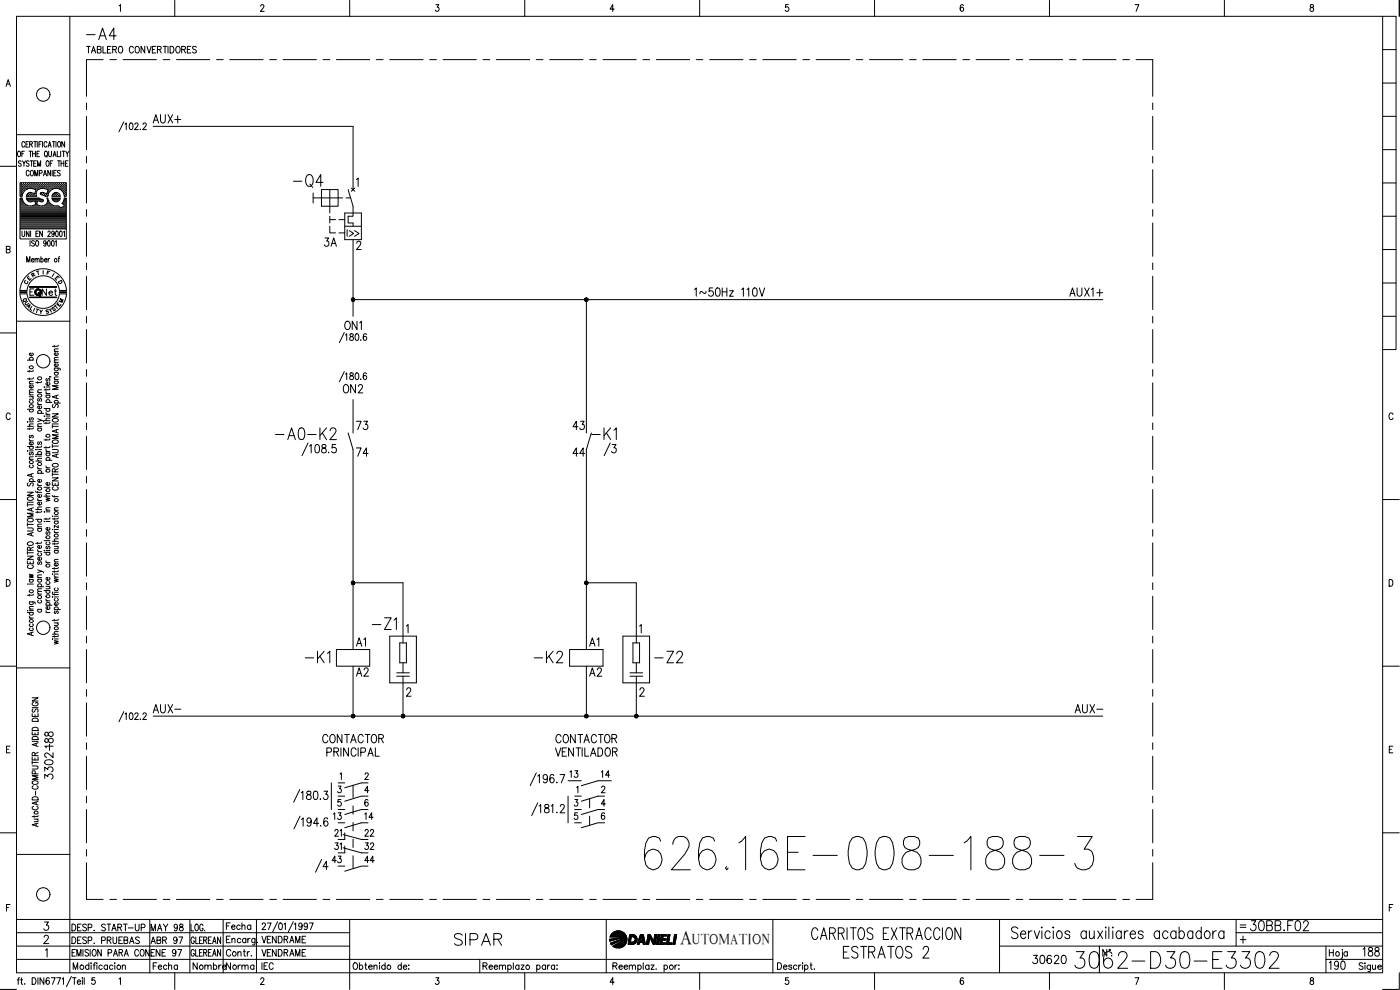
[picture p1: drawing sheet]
<svg xmlns="http://www.w3.org/2000/svg" width="420mm" height="297mm" viewBox="0 0 420 297" stroke-linecap="round" stroke-linejoin="round" font-family="sans-serif">
<defs><g id="words">
<text font-size="15" x="192.3" y="262.1">626.16E-008-188-3</text>
<text font-size="8.8" x="321.4" y="291.7">3062-D30-E3302</text>
<g font-size="7.5">
<text x="86.8" y="57.5">-Q4</text>
<text x="185.9" y="137.9" transform="rotate(-90 185.9 137.9)">/3</text>
</g>
<g font-size="7.1">
<text x="24.7" y="13.1">-A4</text>
<text x="81.5" y="133">-A0-K2</text>
<text x="176.4" y="133">-K1</text>
<text x="110.4" y="190.1">-Z1</text>
<text x="90.3" y="200">-K1</text>
<text x="159.1" y="200">-K2</text>
<text x="195.1" y="200">-Z2</text>
<text x="135.1" y="284.7">SIPAR</text>
<text x="251.9" y="288.6">ESTRATOS 2</text>
</g>
<g font-size="6.2">
<text x="105.8" y="138.3">74</text>
<text x="170.7" y="138.3">44</text>
<text x="373.9" y="280.5">30BB.F02</text>
<text x="407.8" y="288.2">188</text>
</g>
<text font-size="5.9" x="204.1" y="283.4">A</text>
<g font-size="5.7">
<text x="44.8" y="38.1">AUX+</text>
<text x="96" y="75.1">3A</text>
<text x="207.1" y="90">1~50Hz 110V</text>
<text x="320" y="90">AUX1+</text>
<text x="102.3" y="100.2">ON1</text>
<text x="102" y="119.2">ON2</text>
<text x="105.8" y="130.2">73</text>
<text x="170.7" y="130.2">43</text>
<text x="105.8" y="195.1">A1</text>
<text x="175.7" y="195.1">A1</text>
<text x="105.8" y="204.3">A2</text>
<text x="175.7" y="204.3">A2</text>
<text x="44.8" y="215.2">AUX-</text>
<text x="321.4" y="215.2">AUX-</text>
<text x="16.9" y="225.8" transform="rotate(-90 16.9 225.8)">188</text>
<text x="95.6" y="224">CONTACTOR</text>
<text x="165.5" y="224">CONTACTOR</text>
<text x="165.5" y="228.2">VENTILADOR</text>
<text x="16.9" y="234.9" transform="rotate(-90 16.9 234.9)">3302-</text>
<text x="308.7" y="290.3">30620</text>
<text x="397.6" y="292.1">190</text>
</g>
<g font-size="5.3">
<text x="11.3" y="90">Net</text>
<text x="169.7" y="234.6">13</text>
<text x="179.2" y="234.6">14</text>
<text x="99.1" y="252.2">21</text>
<text x="103.4" y="256.1" transform="rotate(-90 103.4 256.1)">31</text>
<text x="108.3" y="256.1">32</text>
<text x="108.3" y="252.2">22</text>
<text x="44.1" y="280.5">MAY 98</text>
<text x="44.1" y="284.3">ABR 97</text>
<text x="56.8" y="292.1">Nombre</text>
<text x="66.7" y="292.1">Norma</text>
<text x="77.3" y="288.2">VENDRAME</text>
</g>
<g font-size="4.9">
<text x="103" y="72">I&gt;&gt;</text>
<text x="98.8" y="246.9">13</text>
<text x="108.3" y="246.9">14</text>
<text x="98.4" y="260">43</text>
<text x="108.3" y="260">44</text>
<text x="77.3" y="284">VENDRAME</text>
</g>
<text font-size="4.4" x="207.8" y="283.4">UTOMATION</text>
<g font-size="4">
<text x="12.7" y="83.6">F</text>
<text x="6" y="86.4">C</text>
<text x="8.1" y="84.3">R</text>
<text x="16.2" y="86.4">D</text>
<text x="6.3" y="92.8">U</text>
<text x="6.7" y="93.8">A</text>
<text x="14.5" y="94.5">S</text>
</g>
<text font-size="3.5" x="371.1" y="279.4">=</text>
</g></defs>
<!-- layer: DCA_A3E2|CART -->
<g fill="none" stroke="#000" stroke-width=".3">
<path d="M5 4.9h410v287h-410zM21 4.9v287M35.7 1.8l.5-.4v2M52.5 .1v4.8M78.2 1.9l.1-.3a.49 .49 0 0 1 .7-.1 .49 .49 0 0 1 .1 .6l-1 1.3h1.2M104.9 .1v4.8M130.8 1.4h.9l-.5 .7a.62 .62 0 0 1 .5 1 .62 .62 0 0 1-1.1-.1M157.5 .1v4.8M184.3 2.7h-1.2l.8-1.3v2M210 .1v4.8M236.6 1.4h-.8l-.1 .9a.62 .62 0 0 1 .9 0 .62 .62 0 0 1-.1 .9 .62 .62 0 0 1-.9-.2M262.5 .1v4.8"/>
<path d="M289.1 1.7l-.3-.3a1.12 1.12 0 0 0-.6 1 1.12 1.12 0 0 0 .6 1 .59 .59 0 0 0 .4-.8 .59 .59 0 0 0-1-.2v.3M315 .1v4.8M340.7 1.4h1.1l-.8 2M367.5 .1v4.8M393.3 1.5l-.1 .4 .2 .2a.65 .65 0 0 1 .8 .6 .65 .65 0 0 1-.7 .7 .67 .67 0 0 1-.3-.8 .67 .67 0 0 1 .8-.5l.2-.2-.1-.4zM415 4.9h4v100h-4M415 14.9h4M419.9 .1v4.8M1.8 25.9l.7-2 .6 2M2.1 25.2h.8M415 34.9h4M415 24.9h4"/>
<path d="M0 49.9h5M5 40.4h16M5.5 45.4h.1a.86 .86 0 0 1 .6 .8 .86 .86 0 0 1-.6 .8 1.25 1.25 0 0 1-.1-1.6zM6.1 56.7h.1M6.1 56.1h.1M6.1 55.4h.1M6.1 57.3h.1M6.1 58h.1M6.1 58.6h.1M6.1 59.9h.5M6.1 59.6h.4M6.3 57.1h.2"/>
<path d="M6.3 56.4h.2M6.3 55.8h.2M6.3 55.1h.2M6.3 57.7h.2M6.3 58.3h.2M6.3 48.5a.41 .41 0 0 0-.5-.2 .41 .41 0 0 0-.1 .6l.6 .3v.4l-.2 .3-.6-.3M6.4 55.1v.1M6.4 55.7v.2M6.4 56.3v.2M6.4 57v.1M6.4 57.6v.2M6.4 58.2v.2"/>
<path d="M6.6 46.1h.4M6.6 59.4h-.6v9.3h13.9v-9.3h-.6l-.1 .8-.6 .8 .8 .7-1.2 .7M6.6 56.7h.2M6.6 56.1h.2M6.6 55.4h.2M6.6 57.3h.2M6.6 58h.2M6.7 59.4a2.53 2.53 0 0 0 3.2 2.3l.8-.3-.3-1.2-.9 .3M6.7 48.2l.5 .8 .5-.8M6.7 55.4v.1M6.7 56v.2M6.7 56.6v.2"/>
<path d="M6.7 57.3v.1M6.7 57.9v.2M6.9 57.1h.2M6.9 56.4h.2M6.9 55.8h.2M6.9 55.1h.2M7 55.1v.1M7 55.7v.2M7 56.3v.2M7 57v.1M7.2 49v.9M7.3 56.7h.1"/>
<path d="M7.3 56.1h.1M7.3 55.4h.1M7.3 45.4h-.7v1.6M7.4 55.4v.1M7.4 56v.2M7.4 56.6v.2M7.4 42.9a.44 .44 0 0 0-.5-.4 .44 .44 0 0 0-.3 .6v.4a.45 .45 0 0 0 .3 .6 .45 .45 0 0 0 .5-.4M7.6 56.4h.1M7.6 55.8h.1M7.6 55.1h.1M7.7 55.1v.1M7.7 55.7v.2"/>
<path d="M7.7 56.3v.2M7.8 43.3h.5M7.9 56.7h.1M7.9 56.1h.1M7.9 55.4h.1M8 55.4v.1M8 56v.2M8 56.6v.1M8 59.6h3.6M8 58.6h.1M8.1 59.9h4.5M8.2 56.4h.2"/>
<path d="M8.2 55.8h.2M8.2 55.1h.2M8.2 58.3h.2M8.3 55.1v.1M8.3 55.7v.2M8.3 56.3v.2M8.3 58.2v.2M8.6 42.5h-.8v1.6h.8M8.6 56.1h.1M8.6 55.4h.1M8.6 58.6h.1M8.6 55.4v.1"/>
<path d="M8.6 56v.2M8.6 58.5v.2M8.7 58l-.1 .1M8.7 57.8l-.6 .5-.2 .6h3.1M8.7 48.5l-.3-.3-.4 .1v.6l.7 .4v.3l-.3 .3-.5-.3M8.7 45.4h.8M8.8 51.5a.47 .47 0 0 0-.6-.4 .47 .47 0 0 0-.3 .7v.3a.46 .46 0 0 0 .3 .7 .46 .46 0 0 0 .6-.4M8.8 56.4h.2M8.8 55.8h.2M8.8 55.1h.2M8.8 58.3h.2M8.9 43.3l.7-.1v-.7h-.7v1.6"/>
<path d="M8.9 55.1v.1M8.9 55.7v.2M8.9 56.3v.1M8.9 58.2v.2M9.1 48.2h.8M9.1 45.4v1.6M9.2 56.1h.1M9.2 55.4h.1M9.2 58h.1M9.2 58.6h.1M9.3 55.4v.1M9.3 56v.2"/>
<path d="M9.3 57.9v.2M9.3 58.5v.2M9.3 43.3l.4 .8M9.4 51.1a.86 .86 0 0 1 .7 .9 .86 .86 0 0 1-.7 .8 1.14 1.14 0 0 1 0-1.7zM9.5 57.8h-.8M9.5 57.8l.9 .3 .4-1.2-.9-.3a2.51 2.51 0 0 0-3.2 2.3M9.5 48.2v1.7M9.5 56.4h.2M9.5 55.8h.2M9.5 55.1h.2M9.5 58.3h.2M9.6 55.1v.1"/>
<path d="M9.6 55.7v.2M9.6 56.3v.2M9.6 58.2v.2M9.8 46.1h.8M9.8 45.4v1.6M9.8 56.1h.1M9.8 55.4h.1M9.8 58.6h.1M9.9 55.4v.1M9.9 56v.2M9.9 58v.1M9.9 58.5v.2"/>
<path d="M10.1 42.5h.9M10.1 49h.5M10.1 56.4h.2M10.1 55.8h.2M10.1 55.1h.2M10.1 58.3h.2M10.2 55.1v.1M10.2 55.7v.2M10.2 56.3v.2M10.2 58.2v.2M10.4 52.8v-1.7l.5 1.7 .4-1.7v1.7M10.5 56.7h.1"/>
<path d="M10.5 56.1h.1M10.5 55.4h.1M10.5 58.6h.1M10.5 42.5v1.6M10.5 55.4v.1M10.5 56v.2M10.5 56.6v.2M10.5 58.5v.2M10.6 58h.1M10.6 45.4v1.6M10.8 56.4h.1M10.8 55.8h.1"/>
<path d="M10.8 55.1h.1M10.8 55.1v.1M10.8 55.7v.2M10.8 56.3v.2M10.9 57.1h.1M10.9 48.2h-.8v1.7h.8M11.1 46.1h.5M11.1 56.7h.1M11.1 56.1h.1M11.1 55.4h.1M11.2 42.5v1.6M11.2 55.4v.1"/>
<path d="M11.2 56v.2M11.2 56.6v.2M11.3 49.9v-1.7l.4 1.7 .5-1.7v1.7M11.4 56.4h.2M11.4 55.8h.2M11.4 55.1h.2M11.5 55.1v.1M11.5 55.7v.2M11.5 56.3v.2M11.5 56.8a1.46 1.46 0 0 0-.4 2.1M11.6 59.4h-3.7l.2 .6 .6 .5M11.6 59.4l.2 .1"/>
<path d="M11.7 43.3h.4M11.7 56.1h.2M11.7 55.4h.2M11.8 52l.7-.1 .1-.6-.8-.2v1.7M11.8 59.5l1 .3M11.8 55.4v.1M11.8 56v.2M11.9 45.4h-.8v1.6h.8M12 56.4h.2M12 55.8h.2M12 55.1h.2M12.1 55.1v.1"/>
<path d="M12.1 55.7v.2M12.1 56.3v.2M12.2 58.4l1 .3M12.4 56.1h.1M12.4 55.4h.1M12.4 58h.1M12.4 42.5h-.7v1.6M12.4 55.4v.1M12.4 56v.2M12.4 57.9v.2M12.7 56.4h.1M12.7 55.8h.1"/>
<path d="M12.7 55.1h.1M12.7 58.3h.1M12.7 42.5v1.6M12.7 55.1v.1M12.7 55.7v.2M12.7 56.3v.1M12.7 58.2v.2M12.8 59.8a.43 .43 0 0 1 .1 .7 .43 .43 0 0 1-.6 0M13 56.1h.1M13 55.4h.1M13 58h.1M13 52.8l.5-1.7 .5 1.7"/>
<path d="M13.1 55.4v.1M13.1 56v.2M13.1 57.9v.2M13.1 57.8l-.3-.1a.41 .41 0 0 0-.5 .1 .41 .41 0 0 0-.1 .5M13.2 52.2h.6M13.3 56.4h.2M13.3 55.8h.2M13.3 55.1h.2M13.3 58.3h.2M13.4 55.1v.1M13.4 55.7v.2M13.4 56.3v.2"/>
<path d="M13.4 58.2v.2M13.5 56.6l.9 .3-.3 1.2-1-.3M13.5 56.6l-1.1-.1-.9 .4M13.5 45.4h.2a.86 .86 0 0 1 .6 .8 .86 .86 0 0 1-.6 .8 1.25 1.25 0 0 1-.2-1.6zM13.6 56.1h.2M13.6 55.4h.2M13.6 58.6h.2M13.7 55.4v.1M13.7 56v.2M13.7 58.5v.2M13.8 46.7l.4 .4M13.9 56.4h.2"/>
<path d="M13.9 55.8h.2M13.9 55.1h.2M13.9 58.3h.2M14 48.3l.1-.1a.86 .86 0 0 1 .7 .9 .86 .86 0 0 1-.7 .8 1.2 1.2 0 0 1-.1-1.6zM14 55.1v.1M14 55.7v.2M14 56.3v.2M14 58.2v.2M14.1 42.9a.46 .46 0 0 0-.6-.4 .46 .46 0 0 0-.3 .6v.4a.46 .46 0 0 0 .3 .6 .46 .46 0 0 0 .6-.4M14.3 58.6h.1M14.3 56.7h.1M14.3 56.1h.1"/>
<path d="M14.3 55.4h.1M14.3 58h.1M14.4 55.4v.1M14.4 56v.2M14.4 56.6v.2M14.4 57.9v.2M14.4 57.3h.1M14.4 44.1l.5-1.6 .5 1.6M14.6 57.1h.1M14.6 56.4h.1M14.6 55.8h.1M14.6 55.1h.1"/>
<path d="M14.6 57.7h.1M14.6 45.4v1.1l.4 .5 .3-.1 .2-.4v-1.1M14.6 43.6h.6M14.6 55.1v.1M14.6 55.7v.2M14.6 56.3v.2M14.6 57v.1M14.6 57.6h.1M14.9 56.7h.1M14.9 56.1h.1M14.9 55.4h.1M15 55.4v.1"/>
<path d="M15 56v.2M15 56.6v.2M15.1 49h.4M15.2 51.1v1.7l-.8-1.7v1.7M15.2 56.4h.2M15.2 55.8h.2M15.2 55.1h.2M15.3 55.1v.1M15.3 55.7v.2M15.3 56.3v.2M15.5 56.1h.2M15.5 55.4h.2"/>
<path d="M15.6 56.6l-.1 .1M15.6 55.4v.1M15.6 56v.2M15.7 51.1v1.7M15.7 59.6h2.2M15.7 42.5h.9M15.8 48.2h-.7v1.7M15.8 56.4h.2M15.8 55.8h.2M15.8 55.1h.2M15.8 59.9h2M15.9 56.7a2.49 2.49 0 0 1 3.4 2.2h.6v-4.1h-13.9v4.1h.6"/>
<path d="M15.9 56.7l-1 .8-.5 1.4h-.8l-.4-.2M15.9 47l.5-1.6 .4 1.6M15.9 55.1v.1M15.9 55.7v.2M15.9 56.3v.2M16 58.3l-.1 .1M16.1 46.5h.6M16.1 42.5v1.6M16.1 51.9h.5M16.2 56.1h.1M16.2 55.4h.1M16.2 58.6h.1"/>
<path d="M16.3 55.4v.1M16.3 56v.2M16.3 58v.1M16.3 58.5v.2M16.3 58h.1M16.4 57.8l1.1 .1 .6 1h-2.5l.3-.6 .5-.5M16.5 56.4h.1M16.5 55.8h.1M16.5 55.1h.1M16.5 58.3h.1M16.6 55.1v.1M16.6 55.7v.2"/>
<path d="M16.6 56.3v.1M16.6 58.2v.2M16.8 42.5v1.6M16.8 56.1h.1M16.8 55.4h.1M16.8 58h.1M16.8 58.6h.1M16.9 51.1h-.8v1.7h.8M16.9 55.4v.1M16.9 56v.2M16.9 57.9v.2M16.9 58.5v.2"/>
<path d="M17.1 56.4h.2M17.1 55.8h.2M17.1 55.1h.2M17.1 58.3h.2M17.2 45.4v1.6h.7M17.2 55.1v.1M17.2 55.7v.2M17.2 56.3v.2M17.2 58.2v.2M17.3 48.2h.8M17.4 56.1h.2M17.4 55.4h.2"/>
<path d="M17.4 58.6h.2M17.5 42.5h.1a.86 .86 0 0 1 .6 .8 .86 .86 0 0 1-.6 .8 1.25 1.25 0 0 1-.1-1.6zM17.5 55.4v.1M17.5 56v.2M17.5 58.5v.2M17.7 48.2v1.7M17.7 56.4h.2M17.7 55.8h.2M17.7 55.1h.2M17.8 55.1v.1M17.8 55.7v.2M17.8 56.3v.2"/>
<path d="M18.1 51.3l-.3-.2-.6 .2 .2 .5 .7 .5-.3 .5-.6-.3M18.1 56.7h.1M18.1 56.1h.1M18.1 55.4h.1M18.2 55.4v.1M18.2 56v.2M18.2 56.6v.2M18.2 45.4v1.6M18.3 49h.8M18.3 48.2v1.7M18.4 56.4h.1M18.4 55.8h.1"/>
<path d="M18.4 55.1h.1M18.5 57v.1M18.5 55.1v.1M18.5 55.7v.2M18.5 56.3v.2M18.7 45.4h.8M18.7 56.7h.1M18.7 56.1h.1M18.7 55.4h.1M18.8 57.3h.1M18.8 55.4v.1M18.8 56v.2"/>
<path d="M18.8 56.6v.2M19 57.1h.2M19 56.4h.2M19 55.8h.2M19 55.1h.2M19 57.7h.2M19.1 45.4v1.6M19.1 55.1v.1M19.1 55.7v.2M19.1 56.3v.2M19.1 57v.1M19.1 57.6v.2"/>
<path d="M19.1 48.2v1.7M19.3 59.9h.5M19.3 56.7h.2M19.3 56.1h.2M19.3 55.4h.2M19.3 57.3h.2M19.3 58h.2M19.4 42.5v1.6l-.9-1.6v1.6M19.4 58.6h.1M19.4 59.6h.4M19.4 55.4v.1M19.4 56v.2"/>
<path d="M19.4 56.6v.2M19.4 57.3v.1M19.4 57.9v.2M19.4 58.5v.2M19.6 49h.5M19.6 57.1h.2M19.6 56.4h.2M19.6 55.8h.2M19.6 55.1h.2M19.6 57.7h.2M19.6 58.3h.2M19.7 45.4l.5 .7 .5-.7"/>
<path d="M19.7 55.1v.1M19.7 55.7v.2M19.7 56.3v.2M19.7 57v.1M19.7 57.6v.2M19.7 58.2v.2M20.2 46.1v.9M20.4 48.2h-.8v1.7h.8M415 54.9h4M415 44.9h4M1.9 74.8l1-.1 .1-.6-1.1-.2v2l1.1-.2v-.5l-.4-.4M6 68.7v3h13.9v-3"/>
<path d="M6.1 64.3h13.7M6.1 64h13.7M6.1 63.7h13.7M6.1 63.4h13.7M6.1 63.1h13.7M6.1 62.8h13.7M6.1 62.4h12.1M6.1 62.1h11.7M6.1 61.8h2.3M6.1 61.5h1.6M6.1 61.2h1.2M6.1 60.9h1"/>
<path d="M6.1 60.5h.8M6.1 60.2h.6M6.1 64.7h13.7M6.1 65h13.7M6.1 65.3h13.7M6.1 65.6h13.7M6.1 65.9h13.7M6.1 66.2h13.7M6.1 66.6h13.7M6.1 66.9h13.7M6.1 67.2h13.7M6.1 67.5h13.7"/>
<path d="M6.1 67.8h13.7M6.1 68.1h13.7M6.1 68.5h13.7M6.6 69.3v1.4l.3 .3 .5-.3v-1.4M8 78.6v-1.6l.5 1.6 .5-1.6v1.6M8.4 60.2h1.7M8.7 60.5h.8M8.7 69.3v1.7l-.8-1.7v1.7M9 72.2v1.7M9.2 69.3v1.7M9.4 78h.7v-.3a.47 .47 0 0 0-.7 .1 .47 .47 0 0 0 .1 .6l.2 .2 .4-.2M9.8 61.8h2.1"/>
<path d="M10.3 72.4l-.5-.2-.3 .2v.4a.7 .7 0 0 1 .7 1l-.4 .1-.3-.3M10.5 77.9l.3-.4 .3 .1v1M10.5 77.5v1.1M10.5 60.2h.7M10.6 60.5h.5M10.7 60.9h.3M10.7 61.5h.3M10.8 61.2h.2M10.8 72.4l.2-.2a.86 .86 0 0 1 .6 .8 .86 .86 0 0 1-.6 .9l-.3-.7zM10.8 70.1h.5M11.1 77.9l.3-.4 .3 .1 .1 1M11.6 69.3h-.8v1.7h.8"/>
<path d="M11.6 60.2h1.4M12.3 60.5l-1-.3-.3 1.2 .8 .3M12.3 77.8l.1-.2a.48 .48 0 0 1 .6 .5 .48 .48 0 0 1-.6 .5l-.1-.2M12.3 77v1.6M12.7 69.3v1.7l-.8-1.7v1.7M13.3 61.8h2.8M13.4 78h.7l-.1-.3a.47 .47 0 0 0-.7 .1 .47 .47 0 0 0 .1 .6l.3 .2 .4-.2M13.8 61.5h1.6M13.8 72.8a.4 .4 0 0 1-.4 .4 .4 .4 0 0 1-.3-.5l.3-.5a.95 .95 0 0 1 0 1.7l-.3-.3M14.1 61.2h.9M14.3 60.9h.5M14.4 60.5h.2"/>
<path d="M14.4 60.2h.1M14.4 69.7l.2-.4 .5 .3-.8 1.4h.9M14.4 72.3l.2-.1a.96 .96 0 0 1 0 1.7l-.3-.8zM14.4 77.5v1.1M14.9 77.5l-.5 .5M15.6 72.3l.2-.1a.96 .96 0 0 1 0 1.7l-.3-.8zM15.9 61.6l.6 .2a1.41 1.41 0 0 1 1.8 .6M15.9 61.6l-1-.8-.6-1.4h-.2a1.69 1.69 0 0 1-.4 1.9 1.69 1.69 0 0 1-1.9 .3M16.1 60.2h1.4M16.3 69.9a.4 .4 0 0 1-.5 .4 .4 .4 0 0 1-.3-.5l.3-.5a.95 .95 0 0 1 0 1.7l-.3-.3M16.4 60.5l-.5-.5-.3-.6h2.5l-.6 1-1.1 .1M16.6 72.5l.3-.3v1.7"/>
<path d="M16.8 69.4l.2-.1a.96 .96 0 0 1 0 1.7l-.3-.7zM17.4 77.5h.5M17.9 77l-.3 .3v1.3M18 69.4l.2-.1a.96 .96 0 0 1 0 1.7l-.3-.7zM18.4 62.4h1.4M18.9 60.9h.9M18.9 62.1h.9M18.9 61.2h.9M19 69.6l.3-.3v1.7M19.1 60.5h.7M19.2 60.2h.6M19.3 61.5h.5"/>
<path d="M19.5 61.8h.3M415 74.9h4M415 64.9h4M0 99.9h5M5 96.4h16M6 87.1a7 7 0 0 1 7-6.5 7 7 0 0 1 7 6.5M6 88.2h2.1a4.9 4.9 0 0 0 4.9 4.3 4.9 4.9 0 0 0 4.8-4.3h2.1a7 7 0 0 1-6.9 6.4 7 7 0 0 1-7-6.4zM8.1 87.1a4.9 4.9 0 0 1 4.9-4.4 4.9 4.9 0 0 1 4.8 4.4M8.9 86h8.1v.2h-8.1M8.9 89.1h8.1v.2h-8.1zM9 86.1h7.9M9 89.2h7.9"/>
<path d="M10.2 86.7h-1.2v1.9M10.9 92.7l.7 .2M11.9 93l.4 .5 .4-.4M12.3 93.5l-.1 .6M415 94.9h4M415 84.9h4M8.2 108.1h1.8M8.8 111.2v.4M8.8 113.4v.5M8.8 119h1.2M8.8 118.5h1.2M8.8 115.2h1.2"/>
<path d="M9.1 108.1l-.2-.2a.52 .52 0 0 1 .5-.7 .52 .52 0 0 1 .3 .9M9.7 119l.3 .4-.1 .3-1.1 .1M9.7 115.6l.2 .1a.51 .51 0 0 1-.5 .7 .51 .51 0 0 1-.4-.7l.3-.1v.8M9.7 105.9l.2 .2a.52 .52 0 0 1-.5 .7 .52 .52 0 0 1-.4-.8l.3-.1v.9M10 117.7l-1.1 .1-.1 .3 .3 .4M10 117h-1.1l-.1 .4 .3 .3M10 114.4l-1.1 .1-.1 .3 .3 .4M10 113.3l-.3 .4h-1.5M10 111.1l-.1 .3h-1.7M11.3 114.5v.5M11.3 117.8h1.2M11.6 119.6l-.3 .3 .1 .4h.3l.3-.6 .2-.1 .3 .3-.3 .5"/>
<path d="M12.5 117h-1.1l-.1 .4 .3 .4M12.5 114.4l-.4 .4h-1.4M13.2 116.1h.2zM13.8 117.5l.1 .4 .4 .2M13.8 116.7v.5M13.8 118.6h1.2M13.8 118.1h1.2M13.8 116.1h1.2M14.1 118.6l-.2 .1a.51 .51 0 0 0 .6 .7 .51 .51 0 0 0 .2-.8M14.1 113.6l-.3 .3 .3 .5 .4-.7h.4l.1 .4-.3 .3M14.7 114.8l.2 .1a.53 .53 0 0 1-.5 .7 .53 .53 0 0 1-.4-.8h.3v.8M14.9 113l.4 .1"/>
<path d="M15 116.6l-.4 .4h-1.4M16.3 110.4l1.6 .1 .2 .2-.1 .4M16.3 103.7v.4M16.3 114.4h1.2M16.3 113.9h1.2M16.3 111.7h1.2M16.3 108.7h1.2M16.3 105.4h1.2M16.6 114.4l-.2 .1a.53 .53 0 0 0 .5 .7 .53 .53 0 0 0 .5-.7l-.2-.1M16.6 111.7l-.2 .2a.52 .52 0 0 0 .5 .7 .52 .52 0 0 0 .3-.9M16.6 110.4l-.2 .2a.51 .51 0 0 0 .6 .7 .51 .51 0 0 0 .2-.9M16.9 118.7v.8"/>
<path d="M17.2 109.2l.2 .1a.52 .52 0 0 1-.5 .7 .52 .52 0 0 1-.4-.8h.3v.8M17.2 105.9a.49 .49 0 0 1 0 .6 .49 .49 0 0 1-.6 .1 .49 .49 0 0 1-.1-.7h.3v.8M17.5 118.5l-1.8 .6 1.8 .5M17.5 115.7h-1.8l1.8 .6-1.8 .5h1.8M17.5 113.1l-1.1 .1-.1 .3 .3 .4M17.5 108l-1.1 .1-.1 .3 .3 .3M17.5 107.2l-1.1 .1-.1 .3 .3 .4M17.5 104.7l-1.1 .1-.1 .3 .3 .3M17.5 103.6l-.1 .3h-1.7M3.1 124.4a.63 .63 0 0 0-.8-.5 .63 .63 0 0 0-.4 .8v.4a.63 .63 0 0 0 .4 .8 .63 .63 0 0 0 .8-.5M8.2 135.3h.2zM8.2 126.6h.2z"/>
<path d="M8.2 127.9h1.8M8.2 134h1.8M8.2 122.8h1.8M8.8 131.7l.1 .4 .4 .2M8.8 128.4v.5M8.8 137.8h1.2M8.8 135.3h1.2M8.8 132.3h1.2M8.8 126.6h1.2M9.1 139.5l-.2 .1a.52 .52 0 0 0 .5 .8 .52 .52 0 0 0 .3-.9M9.1 135.7l-.3 .3 .1 .4h.3l.3-.6 .2-.1 .3 .3-.3 .5M9.1 134l-.2 .1a.53 .53 0 0 0 .5 .7 .53 .53 0 0 0 .5-.7l-.2-.1"/>
<path d="M9.1 130.6l-.3 .3 .3 .4 .4-.6h.4l.1 .4-.3 .2M9.1 125.3l-.3 .3 .1 .4h.3l.3-.6 .2-.1 .3 .3-.3 .5M9.1 122.8l-.2 .1a.53 .53 0 0 0 .5 .7 .53 .53 0 0 0 .5-.7l-.2-.1M9.1 120.2l-.2 .1a.51 .51 0 0 0 .6 .7 .51 .51 0 0 0 .2-.8M9.7 132.7l.2 .1a.52 .52 0 0 1-.5 .7 .52 .52 0 0 1-.4-.8h.3v.8M10 137.1h-1.1l-.1 .4 .3 .3M10 128.3l-.1 .3-1.7 .1M10 127.2h-1.1l-.1 .4 .3 .3M10.7 136.8h.2zM10.7 134.9h.2zM10.7 138.3h1.8M10.7 136.3h1.8"/>
<path d="M11.3 125.6l1.2 .5-1.2 .4M11.3 120.8l.1 .3 .4 .3M11.3 133.9v.5M11.3 136.8h1.2M11.3 134.9h1.2M11.3 128.5h1.2M11.3 128h1.2M11.3 124h1.8M11.3 121.4h1.2M11.6 136.3a.49 .49 0 0 1-.1-.7 .49 .49 0 0 1 .7 0 .49 .49 0 0 1 0 .7M11.6 132.6l-.3 .3 .3 .5 .4-.8h.4l.1 .5-.3 .3M11.6 128.5a.51 .51 0 0 0-.1 .7 .51 .51 0 0 0 .8 0 .51 .51 0 0 0-.1-.7"/>
<path d="M11.6 124a.49 .49 0 0 1-.1-.7 .49 .49 0 0 1 .7 0 .49 .49 0 0 1 0 .7M12.2 121.8a.5 .5 0 0 1 .1 .7 .5 .5 0 0 1-.7 0 .5 .5 0 0 1 0-.7h.2v.9M12.5 137.5l-1.1 .1-.1 .4 .3 .3M12.5 133.8l-.4 .4h-1.4M12.5 127.2h-1.1l-.1 .4 .3 .4M12.5 126.1l.6 .3v.2M13.2 124.8h.2zM13.2 126.2h1.8M13.2 122.6h1.8M13.8 139.8l.1 .4 .4 .2M13.8 134.9l.1 .3 .4 .3M13.8 123.8l.1 .3 .4 .2"/>
<path d="M13.8 126.7v.5M13.8 131.7v.5M13.8 134v.5M13.8 138.1h1.8M13.8 135.9h1.2M13.8 135.5h1.2M13.8 124.8h1.2M13.8 124.3h1.2M13.8 120.8h1.8M14.1 138.1a.49 .49 0 0 1-.1-.7 .49 .49 0 0 1 .7 0 .49 .49 0 0 1 0 .7M14.1 135.9a.49 .49 0 0 0-.1 .7 .49 .49 0 0 0 .7 0 .49 .49 0 0 0 0-.7M14.1 122.6l-.2 .1a.52 .52 0 0 0 .5 .7 .52 .52 0 0 0 .3-.8"/>
<path d="M14.1 120.8a.49 .49 0 0 1-.1-.7 .49 .49 0 0 1 .7 0 .49 .49 0 0 1 0 .7M15 134l-.4 .3h-1.4M15 131.6l-.1 .3-1.7 .1M15 126.6l-.1 .3-1.7 .1M15 125.5h-1.1l-.1 .4 .3 .3M15.7 134.9h1.3l.5 .4-.1 .3-.4 .2h-1.3M15.7 124.1h1.8l-1.8 1h1.8M15.7 127.9h1.8M15.7 127.5v.9M15.7 133.3v1M15.7 133.8h1.8M15.7 127.2h1.8"/>
<path d="M15.8 139.3a.88 .88 0 0 1 1-.3 .88 .88 0 0 1 .6 .9 .88 .88 0 0 1-1 .3 .88 .88 0 0 1-.6-.9zM15.8 132.2a.89 .89 0 0 1 1-.3 .89 .89 0 0 1 .6 .9 .88 .88 0 0 1-1 .3 .88 .88 0 0 1-.6-.9zM15.8 125.8a.88 .88 0 0 1 1-.3 .88 .88 0 0 1 .6 .9 .88 .88 0 0 1-1 .3 .88 .88 0 0 1-.6-.9zM16 121.4l-.3 .3 .3 .6 .4-.1 .2-.6a.48 .48 0 0 1 .8-.2 .48 .48 0 0 1 0 .8l-.2 .1M16.3 120.9h1.8M16.6 120.9a.55 .55 0 0 1 .2-.9 .55 .55 0 0 1 .7 .7l-.3 .2M16.9 129v.7M16.9 136.4v.7M17.5 136.2l-1.8 .6 1.8 .5M17.5 130.5h-1.8l1.8 .5-1.8 .6h1.8M17.5 128.8l-1.8 .6 1.8 .5M418 124.4a.61 .61 0 0 0-.7-.5 .61 .61 0 0 0-.4 .8v.4a.61 .61 0 0 0 .4 .8 .61 .61 0 0 0 .7-.5"/>
<path d="M0 149.9h5M8.2 158.4h1.5l.3 .4-.3 .5h-1.5M8.2 147.7h1.8l-1.8 1h1.8M8.2 151v.9M8.2 156.9v.9M8.2 157.3h1.8M8.2 151.5h1.8M8.2 150.7h1.8M8.3 155.8a.88 .88 0 0 1 1-.4 .88 .88 0 0 1 .6 .9 .88 .88 0 0 1-1 .4 .88 .88 0 0 1-.6-.9zM8.3 149.3a.88 .88 0 0 1 1-.3 .88 .88 0 0 1 .6 .9 .88 .88 0 0 1-1 .3 .88 .88 0 0 1-.6-.9zM8.5 144.9l-.3 .3 .3 .6 .4-.1 .2-.6a.48 .48 0 0 1 .8-.1 .48 .48 0 0 1 0 .7l-.2 .1M8.8 144.5h1.8"/>
<path d="M9.1 144.5l-.2-.2a.52 .52 0 0 1 .5-.7 .52 .52 0 0 1 .3 .9M9.4 142.3v.6M9.4 152.6v.6M9.4 160v.6M10 159.8l-1.8 .5 1.8 .6M10 154h-1.8l1.8 .5-1.8 .6h1.8M10 152.3l-1.8 .6 1.8 .5M10 142.1l-1.8 .5 1.8 .6M10.7 147.3l.3 .4h1.5M10.7 155.8h1.8M10.7 152.9h1.8M11.3 149.6l.1 .4 .4 .2"/>
<path d="M11.3 145.1l.1 .3 .4 .3M11.3 140.1l.1 .3 .4 .3M11.3 147.4v.5M11.3 153.4v.5M11.3 158.6h1.2M11.3 158.1h1.2M11.3 150.2h1.2M11.3 145.7h1.2M11.3 142h1.8M11.3 140.7h1.2M11.6 158.6a.51 .51 0 0 0-.1 .7 .51 .51 0 0 0 .8 0 .51 .51 0 0 0-.1-.7M11.6 155.8a.49 .49 0 0 0-.1 .7 .49 .49 0 0 0 .7 0 .49 .49 0 0 0 0-.7"/>
<path d="M11.6 142a.49 .49 0 0 1-.1-.7 .49 .49 0 0 1 .7 0 .49 .49 0 0 1 0 .7M12.2 150.6a.51 .51 0 0 1 .1 .7 .51 .51 0 0 1-.7 .1 .51 .51 0 0 1-.1-.7l.3-.1v.9M12.2 148.4a.5 .5 0 0 1 .1 .7 .5 .5 0 0 1-.7 0 .5 .5 0 0 1 0-.7h.2v.9M12.2 143.8a.5 .5 0 0 1 .1 .8 .5 .5 0 0 1-.7 0 .5 .5 0 0 1 0-.8h.2v.9M12.5 157.3h-1.1l-.1 .4 .3 .4M12.5 153.3l-.4 .4h-1.4M12.5 152.1l-1.1 .1-.1 .3 .3 .4M13.2 156.4h.2zM13.2 153.6h.2zM13.2 148.9h1.8M13.2 146.2h1.8M13.8 149.3l1.2 .2-1.2 .3 1.2 .3-1.2 .3"/>
<path d="M13.8 156.4h1.2M13.8 155.5v.4M13.8 153.6h1.2M13.8 153.1h1.2M13.8 140.4h1.2M14.1 159.5l-.3 .3 .1 .5h.3l.3-.7 .2-.1 .3 .3-.3 .5M14.7 158.3l.2 .1a.52 .52 0 0 1-.5 .7 .52 .52 0 0 1-.4-.7l.3-.1v.8M14.7 144.8a.5 .5 0 0 1 .1 .6 .5 .5 0 0 1-.7 .1 .5 .5 0 0 1-.1-.6l.3-.1v.8M15 155.4l-.1 .3h-1.7M15 152.3l-1.1 .1-.1 .3 .3 .4M15 148.1l-1.1 .1-.1 .3 .3 .4M15.7 148.6l.3 .4h1.5"/>
<path d="M15.7 144.7v.9h1.8v-.9M15.7 143.4h1.8l-1.8 .9h1.8M15.7 142.3h1.8M15.7 141.8v1M15.8 158.9h.1M15.8 154.9h.1M16.1 146a.52 .52 0 0 0-.4 .7 .52 .52 0 0 0 .7 .4h.4a.52 .52 0 0 0 .7-.4 .52 .52 0 0 0-.4-.7M16.3 159.3l.1 .3 .4 .2M16.3 148.7v.5M16.3 155.4v.5M16.3 159.8h1.2M16.3 158.9h1.2"/>
<path d="M16.3 156.4h1.2M16.3 154.9h1.2M16.3 153.1h1.2M16.6 156.4l-.2 .1a.51 .51 0 0 0 .6 .7 .51 .51 0 0 0 .2-.8M16.6 141.6l-.1-.9h-.7l-.1 .9h1.8M16.6 145.1v.5M17.5 157.6v.8l-1.2-.8v.8M17.5 155.3l-.1 .3-1.7 .1M17.5 152.3l-1.1 .1-.1 .4 .3 .3M17.5 140.6l-.9 .5M415 149.9h4.9M1.9 173.9a1.01 1.01 0 0 1 1.2 1 1.01 1.01 0 0 1-1.2 1z"/>
<path d="M8.2 168.3v.8h1.8v-.8M8.2 166.9h1.8l-1.8 .9h1.8M8.2 175.2h1.8M8.2 165.8h1.8M8.2 165.4v.9M8.3 162.8a.88 .88 0 0 1 1-.3 .88 .88 0 0 1 .6 .9 .88 .88 0 0 1-1 .3 .88 .88 0 0 1-.6-.9zM8.6 169.6a.52 .52 0 0 0-.4 .6 .52 .52 0 0 0 .7 .4h.4a.52 .52 0 0 0 .7-.4 .52 .52 0 0 0-.4-.6M8.8 172.3l1.2 .3-1.2 .2 1.2 .3-1.2 .3M8.8 178.3v.5M8.8 173.9h1.2M9.1 173.9l-.2 .1a.53 .53 0 0 0 .5 .7 .53 .53 0 0 0 .5-.7l-.2-.1M9.1 165.1l-.1-.8-.6-.1-.2 .9h1.8"/>
<path d="M9.1 168.6v.5M10 178.3l-.1 .2-1.7 .1M10 164.2l-.9 .4M11.3 171l1.2 .4-1.2 .4M11.3 164.9l.1 .4 .4 .2M11.3 178.3h1.2M11.3 176.1h1.8M11.3 173.8h1.2M11.3 173.3h1.2M11.3 165.5h1.2M11.3 162.7v.5M11.6 176.1a.51 .51 0 0 1-.1-.8 .51 .51 0 0 1 .8 0 .51 .51 0 0 1-.1 .8"/>
<path d="M11.6 173.8a.49 .49 0 0 0-.1 .7 .49 .49 0 0 0 .7 0 .49 .49 0 0 0 0-.7M11.6 168.6l-.3 .3 .1 .4h.3l.3-.7h.2l.3 .3-.3 .5M11.6 165.9a.51 .51 0 0 0-.1 .8 .51 .51 0 0 0 .8 0 .51 .51 0 0 0-.1-.8M12.2 167.2a.5 .5 0 0 1 .1 .7 .5 .5 0 0 1-.7 .1 .5 .5 0 0 1-.1-.7l.3-.1v.9M12.2 163.7l.2 .1a.53 .53 0 0 1-.5 .7 .53 .53 0 0 1-.4-.8h.3v.8M12.5 177.4l-1.1 .1-.1 .4 .3 .4M12.5 176.6l-1.1 .1-.1 .4 .3 .3M12.5 172.5h-1.1l-.1 .4 .3 .4M12.5 171.4l.5 .2 .1 .3M12.5 162.6l-.4 .4h-1.4M13.2 165.2h.2zM13.2 177.2h1.8"/>
<path d="M13.2 165.7h1.8M13.2 162.2h1.8M13.8 179.7l.1 .4 .4 .2M13.8 168.3l.1 .3 .4 .2M13.8 175.9h1.2M13.8 168.8h1.2M13.8 165.2h1.2M14.1 177.2l-.2 .1a.52 .52 0 0 0 .5 .8 .52 .52 0 0 0 .3-.9M14.1 174.5l-.2 .2a.52 .52 0 0 0 .5 .7 .52 .52 0 0 0 .3-.9M14.1 165.7l-.2 .1a.52 .52 0 0 0 .5 .8 .52 .52 0 0 0 .3-.9M14.1 163.9l-.3 .3 .1 .4h.3l.3-.6 .2-.1 .3 .3-.3 .5M14.1 162.6l-.2 .2a.52 .52 0 0 0 .5 .7 .52 .52 0 0 0 .3-.9"/>
<path d="M14.6 175.9l.4 .4-.1 .3-1.1 .1M14.7 173.3l.2 .1a.53 .53 0 0 1-.5 .7 .53 .53 0 0 1-.4-.8h.3v.8M15.7 178l.1 .3 1.7 .1M15.7 177.7h.2zM15.7 172.2h.2zM15.7 162.4h1.8M15.8 179.1h.1M16.3 173.6l1.2 .2-1.2 .3 1.2 .3-1.2 .3M16.3 172.6l.1 .4 .4 .2M16.3 165.2h1.2M16.3 162.9v.5M16.3 170.3v.5"/>
<path d="M16.3 171.3v.4M16.3 178.1v.5M16.3 179.1h1.2M16.3 177.7h1.2M16.3 173.2h1.2M16.3 172.2h1.2M16.3 168.6h1.2M16.3 163.9h1.2M16.6 179.6a.55 .55 0 0 0 .2 .9 .55 .55 0 0 0 .7-.7l-.3-.2M16.6 176.4l-.2 .2a.51 .51 0 0 0 .6 .6 .51 .51 0 0 0 .2-.8M16.6 165.2a.55 .55 0 0 0 .2 .9 .55 .55 0 0 0 .7-.7l-.3-.2M17.1 163.9l.4 .4-.1 .3-1.1 .1"/>
<path d="M17.2 169l.2 .1a.52 .52 0 0 1-.5 .7 .52 .52 0 0 1-.4-.7l.3-.1v.8M17.5 171.2l-.1 .3h-1.7M17.5 170.3l-.4 .3h-1.4M17.5 167.8l-1.1 .1-.1 .4 .3 .3M17.5 162.8l-.4 .4h-1.4M17.5 161.7h-1.1l-.1 .4 .3 .3M416.9 173.9a1 1 0 0 1 1.1 1 1 1 0 0 1-1.1 1zM0 199.9h5M8.2 183.8h1.8M8.3 183.1v.2zM8.8 184.9l.1 .3 .4 .2M8.8 180.6l1.6 .1 .1 .5"/>
<path d="M8.8 185.4h1.2M8.8 183.2h1.2M8.8 182.7h1.2M9.1 188.4l-.2 .1a.53 .53 0 0 0 .5 .7 .53 .53 0 0 0 .5-.7l-.2-.1M9.1 187.2a.55 .55 0 0 0 .2 .9 .55 .55 0 0 0 .7-.7l-.3-.2M9.1 183.8a.55 .55 0 0 0 .2 .9 .55 .55 0 0 0 .7-.7l-.3-.2M9.1 180.6l-.2 .1a.51 .51 0 0 0 .6 .7 .51 .51 0 0 0 .2-.8M9.4 189.9v.6M10 189.6l-1.8 .6 1.8 .5M10 182h-1.1l-.1 .4 .3 .3M11.3 182.8h1.2M11.6 182.8a.51 .51 0 0 0-.1 .8 .51 .51 0 0 0 .8 0 .51 .51 0 0 0-.1-.8"/>
<path d="M11.6 180.1a.49 .49 0 0 0-.1 .7 .49 .49 0 0 0 .7 0 .49 .49 0 0 0 0-.7M13.8 183.2l.1 .4 .4 .2M13.8 183.8h1.2M13.8 181.6h1.8M13.8 180.3h1.2M14.1 181.6l-.2-.1a.52 .52 0 0 1 .5-.8 .52 .52 0 0 1 .3 .9M14.7 182a.5 .5 0 0 1 .1 .7 .5 .5 0 0 1-.7 .1 .5 .5 0 0 1-.1-.7l.3-.1v.9M15.7 191.7h.2zM15.7 190.3h1.8M16.3 192.2l1.2 .2-1.2 .3 1.2 .3-1.2 .3M16.3 191.7h1.2M16.3 185.9v.4"/>
<path d="M16.3 190.7v.5M16.3 186.9h1.2M16.3 182.9h1.8M16.6 183.3l-.3 .3 .1 .4h.3l.3-.6 .2-.1 .3 .3-.3 .5M16.6 182.9a.55 .55 0 0 1 .2-.9 .55 .55 0 0 1 .7 .7l-.3 .2M17.1 186.9l.4 .3-.1 .4h-1.1M17.2 180.8l.2 .1a.52 .52 0 0 1-.5 .8 .52 .52 0 0 1-.4-.8l.3-.1v.8M17.5 190.7l-.1 .3h-1.7M17.5 189.5l-1.1 .1-.1 .3 .3 .4M17.5 185.8l-.1 .3h-1.7M415 199.9h4.9M5 200.4h16"/>
<path d="M1.9 224.8h.7M3 223.9h-1.1v2h1.1M416.9 224.8h.7M418 223.9h-1.1v2h1.1M0 249.9h5M5 256.4h16M415 249.9h4.9M1.9 272.3h.7M3 271.4h-1.1v2M5 275.9h410M5 279.9h99.9M45 275.9v16"/>
<path d="M57 275.9v16M67 275.9v16M77 275.9v16M104.9 275.9v21M181.9 275.9v16M183.9 279.9h3.3M184.1 279.8h3M184.3 279.6h2.6M184.5 279.5h2.1M185 279.3h1.2M231.9 275.9v16M300 275.9v16"/>
<path d="M371 279.9h44M371 275.9v8M416.9 272.3h.7M418 271.4h-1.1v2M0 296.9h5M5 283.9h99.9M5 287.9h226.9M5.2 294h.6M5.9 293.4h-.4v.3v1.6M6.2 294h.6M6.4 293.4v1.6l.4 .3M7.4 295.1l.1 .2"/>
<path d="M9.7 293.4a1.01 1.01 0 0 1 1.1 1 1.01 1.01 0 0 1-1.1 .9zM11.4 293.4v1.9M13.2 293.4v1.9l-1.2-1.9v1.9M14.8 293.6l-.4-.2a1.12 1.12 0 0 0 0 1.9 .59 .59 0 0 0 .5-.8 .59 .59 0 0 0-1-.1l-.1 .3M15.4 293.4h1.2l-.9 1.9M17 293.4h1.2l-.8 1.9M18.7 293.7l.3-.3v1.9M21.4 293l-1.5 3M21.7 293.4h1.2M22.3 293.4v1.9M23.2 294.6h1l-.2-.5a.61 .61 0 0 0-.8 .6 .61 .61 0 0 0 .8 .6l.2-.3M24.7 293.4v.1z"/>
<path d="M24.7 294v1.3M25.3 293.4v1.9M28.4 293.4h-.8v.8a.62 .62 0 0 1 .9 0 .62 .62 0 0 1-.1 .9 .62 .62 0 0 1-.9-.1M35.7 293.7l.5-.3v2M52.5 291.9v5M78.2 293.9l.1-.3a.49 .49 0 0 1 .7-.2 .49 .49 0 0 1 .1 .7l-1 1.3h1.2M130.8 293.4h.9l-.5 .7a.62 .62 0 0 1 .5 1 .62 .62 0 0 1-1.1-.1M144 287.9v4M157.5 291.9v5M183 282.2h.8M183 282.1h1.3M183 281.9h1.8"/>
<path d="M183 281.8l3-.4 .1 .1-3.1 .9zM183 282.3h.3M183.1 281.1a2.58 2.58 0 0 1 2.4-1.8 2.58 2.58 0 0 1 2.5 1.7l-2 .3M183.1 281.1h2.7l.2 .2M183.1 281.8h2.2M183.1 281.1h4.7M183.1 281h4.9M183.2 280.8h4.8M183.2 283l.3 .5 3.1-1.5-.2-.2-3.2 1.2h1.3M183.2 280.7h4.7M183.3 283.2h.9M183.3 280.6h4.5"/>
<path d="M183.3 283.3h.6M183.4 280.4h4.3M183.5 280.3h4.1M183.5 283.4h.1M183.5 282.9h1.3M183.6 280.1h3.9M183.7 280h3.7M183.9 283.9l3-1.7-.2-.2 1.4-.8a2.64 2.64 0 0 1-1.1 2.9 2.64 2.64 0 0 1-3.1-.2zM183.9 282.7h1.2M184 284h3.2M184.1 281.7h1.7M184.1 283.8h3.2"/>
<path d="M184.2 284.1h2.7M184.3 282.6h1M184.3 294.7h-1.2l.8-1.3v2M184.3 283.7h3.2M184.4 284.2h2.3M184.5 283.5h3.1M184.7 282.5h.9M184.7 284.3h1.7M184.8 283.4h2.9M185 282.3h.9M185 283.3h2.7M185.1 281.5h1"/>
<path d="M185.3 283.2h2.5M185.4 282.2h.8M185.5 283h2.4M185.7 282.9h2.3M185.8 282.1h.7M185.9 281.2h.7M186 282.7h2M186.1 281.9h.4M186.2 282.6h1.8M186.2 281.6l1.2-.2-1 .4zM186.3 281.7h.4M186.4 282.5h1.7"/>
<path d="M186.5 281.5h.6M186.7 282.3h1.4M186.7 282.1h1.5M186.9 282.2h1.2M186.9 281.9h1.3M186.9 281.2h.4M187 281.4h.2M187.2 281.8h1M187.4 281.7h.7M187.6 281.4h.5M187.7 281.5h.4M188 281.2h.1"/>
<path d="M188.5 283.3h1.8M188.6 283h2.1M188.6 283.2h1.9M188.6 282.7h2.3M188.6 282.9h2.2M188.6 282.6h.6M188.6 282.5h.6M188.7 282.3h.6M188.7 282.2h.6M188.7 282.1h.6M188.7 281.9h.6M188.8 281.8h.6"/>
<path d="M188.8 281.7h.6M188.8 281.5h.6M188.8 281.4h.6M188.8 281.2h.6M188.8 281.1h.6M188.9 281h2M188.9 280.8h1.9M188.9 280.7h1.8M189 280.6h1.5M189 280.4h1.2M190 280.4h-1l-.5 3h1.5M190 281.1h-.6l-.2 1.5h.8a.78 .78 0 0 0 .6-.7 .78 .78 0 0 0-.6-.8"/>
<path d="M190 280.4a1.5 1.5 0 0 1 1.2 1.5 1.5 1.5 0 0 1-1.2 1.4M190 281.1h1M190.2 282.6h.8M190.3 281.2h.8M190.4 282.5h.7M190.5 281.4h.6M190.5 282.3h.6M190.5 282.2h.7M190.5 281.5h.7M190.6 282.1h.6M190.6 281.7h.6M190.6 281.9h.6"/>
<path d="M190.6 281.8h.6M191.3 283.3h.6M191.3 283.2h.6M191.3 283h.6M191.4 282.9h.6M191.4 282.7h2.1M191.5 282.6h2M191.5 282.5h2M191.6 282.3h1.9M191.6 282.2h.6M191.6 282.1h.7M191.7 281.9h.6"/>
<path d="M191.7 281.8h.7M191.8 281.7h.6M191.8 281.5h.6M191.9 281.4h.6M191.9 281.2h.6M192 281.1h1.2M192 281h1.2M192.1 280.8h1.1M192.1 280.7h1M192.2 280.6h.9M192.2 280.4h.9l.6 3h-.6l-.1-.7h-1l-.1 .7h-.7zM192.2 280.4h.9"/>
<path d="M192.6 281.1l.2 1.2h-.6zM192.6 281.2h.7M192.7 281.4h.6M192.7 281.7h.6M192.7 281.5h.6M192.7 281.8h.7M192.8 282.1h.6M192.8 281.9h.6M192.8 282.2h.7M193 282.9h.6M193 283h.6M193 283.2h.6"/>
<path d="M193 283.3h.7M194.1 283.2h.6M194.1 283.3h.5M194.1 282.9h.6M194.1 283h.6M194.1 282.7h.7M194.2 282.6h.6M194.2 282.5h.6M194.2 282.3h.6M194.2 282.2h.7M194.3 282.1h.6M194.3 281.9h.6"/>
<path d="M194.3 281.8h.6M194.3 281.7h.6M194.4 281.5h.5M194.4 281.4h.6M194.4 281.2h1.2M194.4 281.1h1.1M194.4 281h1M194.4 280.8h1M194.5 280.7h.8M194.5 280.6h.7M194.5 280.4l-.5 3M194.5 280.4h.7"/>
<path d="M195.1 281.4h.5M195.2 281.5h.5M195.2 281.7h.5M195.3 281.8h.5M195.3 281.9h.6M195.4 282.1h.6M195.5 282.2h.5M195.5 282.3h.6M195.6 282.5h1.2M195.7 282.6h1.1M195.7 282.7h1M195.8 282.9h.9"/>
<path d="M195.9 283h.8M195.9 283.2h.8M196 283.3h.6M196.2 282.3h.6M196.2 282.2h.6M196.2 282.1h.6M196.3 281.9h.6M196.3 281.8h.6M196.3 281.7h.6M196.3 281.5h.6M196.3 281.4h.7M196.4 281.2h.6"/>
<path d="M196.4 281.1h.6M196.4 281h.6M196.4 280.8h.7M196.5 280.7h.6M196.5 280.6h.6M196.5 280.4l-.3 2.1-1-2.1h-.7l-.5 3h.6l.4-2.2 1 2.2h.6l.5-3h-.6h.6M196.5 280.4h.6M197.1 283.2h.6M197.1 283.3h.6M197.1 282.9h.6M197.1 283h.6M197.1 282.6h.7"/>
<path d="M197.1 282.7h.6M197.2 282.5h.6M197.2 282.3h.6M197.2 282.2h.6M197.2 282.1h.7M197.3 281.9h.6M197.3 281.8h.6M197.3 281.7h.7M197.3 281.5h.7M197.4 281.4h.6M197.4 281.2h.6M197.4 281.1h.6"/>
<path d="M197.4 281h.6M197.4 280.8h.7M197.5 280.7h.6M197.5 280.6h.6M197.5 280.4h.7l-.5 3h-.7zM197.5 280.4h.6M198 283.3h1.6M198.1 283h1.6M198.1 283.2h1.6M198.1 282.7h.6M198.1 282.9h.6M198.2 282.6h.5"/>
<path d="M198.2 282.5h.6M198.2 282.3h.6M198.2 282.2h.6M198.2 282.1h1.7M198.3 281.9h1.6M198.3 281.8h1.6M198.3 281.7h1.6M198.3 281.5h.6M198.4 281.4h.5M198.4 281.2h.5M198.4 281.1h.6M198.4 281h.6"/>
<path d="M198.5 280.8h1.6M198.5 280.7h1.6M198.5 280.6h1.6M198.5 280.4h1.7l-.1 .5h-1.1l-.1 .7h1v.5h-1.1l-.1 .8h1l-.1 .5h-1.6zM198.5 280.4h1.7M200 283.3h1.6M200.1 283h1.6M200.1 283.2h1.6M200.1 282.7h.6M200.1 282.9h.6M200.2 282.6h.5M200.2 282.5h.5"/>
<path d="M200.2 282.3h.5M200.2 282.2h.6M200.2 282.1h.6M200.3 281.9h.5M200.3 281.8h.5M200.3 281.7h.6M200.3 281.5h.6M200.4 281.4h.5M200.4 281.2h.5M200.4 281.1h.6M200.4 281h.6M200.4 280.8h.6"/>
<path d="M200.4 280.7h.6M200.5 280.6h.5M200.5 280.4h.6M200.5 280.4h.6l-.4 2.5h1l-.1 .5h-1.6zM202 283.3h.6M202 283h.6M202 283.2h.6M202.1 282.7h.6M202.1 282.9h.5M202.1 282.6h.6M202.1 282.5h.6M202.1 282.3h.6"/>
<path d="M202.1 282.2h.7M202.2 282.1h.6M202.2 281.9h.6M202.2 281.8h.7M202.2 281.7h.7M202.3 281.5h.6M202.3 281.4h.6M202.3 281.2h.6M202.4 281.1h.5M202.4 281h.6M202.4 280.8h.6M202.4 280.7h.6"/>
<path d="M202.4 280.4h.7l-.5 3h-.6zM202.4 280.6h.6M202.4 280.4h.7M210 291.9v5M236.6 293.4h-.8l-.1 .8a.62 .62 0 0 1 .9 .1 .62 .62 0 0 1-.1 .9 .62 .62 0 0 1-.9-.2M262.5 291.9v5M289.1 293.7l-.3-.3a1.12 1.12 0 0 0-.6 .9 1.12 1.12 0 0 0 .6 1.1 .59 .59 0 0 0 .4-.9 .59 .59 0 0 0-1-.1v.3M300 283.9h115M315 291.9v5M340.7 293.4h1.1l-.8 2M367.5 291.9v5M393.3 293.5l-.1 .4 .2 .2a.65 .65 0 0 1 .8 .6 .65 .65 0 0 1-.7 .7 .67 .67 0 0 1-.3-.8 .67 .67 0 0 1 .8-.5l.2-.2-.1-.4z"/>
<path d="M397.9 287.9h17.1M397.9 283.9v8M419.9 291.9v5h-4.9"/>
<circle cx="13" cy="28.4" r="2.01"/>
<circle cx="16.7" cy="78" r=".5"/>
<circle cx="9.3" cy="110.2" r=".55"/>
<circle cx="11.8" cy="118.7" r=".56"/>
<circle cx="11.8" cy="113.5" r=".56"/>
<circle cx="13" cy="108.4" r="2.01"/>
<circle cx="9.3" cy="121.9" r=".55"/>
<circle cx="9.3" cy="138.7" r=".55"/>
<circle cx="11.8" cy="139.2" r=".56"/>
<circle cx="14.3" cy="130.8" r=".55"/>
<circle cx="11.8" cy="146.6" r=".55"/>
<circle cx="14.3" cy="141.2" r=".56"/>
<circle cx="14.3" cy="147.1" r=".56"/>
<circle cx="16.8" cy="154" r=".55"/>
<circle cx="16.8" cy="150.1" r=".55"/>
<circle cx="9.3" cy="177.4" r=".55"/>
<circle cx="11.8" cy="179.2" r=".56"/>
<circle cx="14.3" cy="161.2" r=".55"/>
<circle cx="14.3" cy="169.7" r=".55"/>
<circle cx="14.3" cy="178.9" r=".56"/>
<circle cx="16.8" cy="160.7" r=".55"/>
<circle cx="9.3" cy="186.3" r=".54"/>
<circle cx="13" cy="188.3" r="2.01"/>
<circle cx="16.8" cy="188.5" r=".55"/>
<circle cx="13" cy="268.4" r="2.01"/>
</g>
<!-- layer: DCA_A3E2|CART-ES -->
<g fill="none" stroke="#000" stroke-width=".3">
<path d="M67.9 277.8h.8M69.1 276.9h-1.2v2M69.5 278.1h1l-.1-.4a.58 .58 0 0 0-.8 .1 .58 .58 0 0 0 .1 .8 .58 .58 0 0 0 .8 0M72.1 277.8a.6 .6 0 0 0-.9 0 .6 .6 0 0 0 0 .8 .6 .6 0 0 0 .9 0M72.6 277.9l.4-.4 .4 .2 .1 1.2M72.6 276.9v2M75.3 277.8a.6 .6 0 0 0-.9 0 .6 .6 0 0 0 0 .8 .6 .6 0 0 0 .9 0M75.3 277.5v1.4M22 290.9v-2l.6 2 .7-2v2M26.7 289.8a.59 .59 0 0 0-.9 0 .59 .59 0 0 0 0 .8 .59 .59 0 0 0 .9 0M26.7 288.9v2M27.3 288.9v.2z"/>
<path d="M27.3 289.5v1.4M28 289.5h.6M28.7 288.9l-.4 .1-.1 .2v1.7M29.1 288.9v.2zM29.1 289.5v1.4M30.7 289.8a.59 .59 0 0 0-.9 0 .59 .59 0 0 0 0 .8 .59 .59 0 0 0 .9 0M32.3 289.8a.6 .6 0 0 0-.9 0 .6 .6 0 0 0 0 .9 .6 .6 0 0 0 .9-.1M32.3 289.5v1.4M33.9 289.8a.59 .59 0 0 0-.9 0 .59 .59 0 0 0 0 .8 .59 .59 0 0 0 .9 0M34.5 288.9v.2zM34.5 289.5v1.4M36.7 289.9l.4-.4 .4 .1 .1 1.3"/>
<path d="M36.7 289.5v1.4M46 289.8h.7M47.1 288.9h-1.1v2M47.5 290.1h1a.54 .54 0 0 0-.6-.6 .54 .54 0 0 0-.4 .8l.4 .6 .6-.3M50.1 289.8a.59 .59 0 0 0-.9 0 .59 .59 0 0 0 0 .8 .59 .59 0 0 0 .9 0M50.6 289.9l.4-.4 .4 .1 .1 1.3M50.6 288.9v2M53.3 289.8a.59 .59 0 0 0-.9 0 .59 .59 0 0 0 0 .8 .59 .59 0 0 0 .9 0M53.3 289.5v1.4M67.9 281.8h.8M69.1 280.9h-1.2v2h1.2M69.3 285.4a.67 .67 0 0 0-.8-.5 .67 .67 0 0 0-.6 .8v.4a.67 .67 0 0 0 .6 .8 .67 .67 0 0 0 .8-.5"/>
<path d="M69.6 281.9l.4-.4 .4 .1 .1 1.3M69.6 281.5v1.4M71.4 285.9l.4-.4 .5 .2v1.2M71.4 285.5v1.4M72.3 281.8a.6 .6 0 0 0-.9 0 .6 .6 0 0 0 0 .9 .6 .6 0 0 0 .9-.1M73 285.5h.6M73.3 284.9v1.6l.1 .3 .3 .1M73.8 281.8a.59 .59 0 0 0-.9 0 .59 .59 0 0 0 0 .8 .59 .59 0 0 0 .9 0M73.8 281.5v1.4M74.2 285.5v1.4M74.4 281.5v1.4M74.9 285.5l-.4 .2-.3 .4"/>
<path d="M75.1 281.5l-.5 .1-.2 .5M76.5 281.8a.59 .59 0 0 0-.8 0 .59 .59 0 0 0 0 .8 .59 .59 0 0 0 .8 0M106.3 289a.99 .99 0 0 1 1.1 .7 .99 .99 0 0 1-.6 1.2 1.06 1.06 0 0 1-.9-.8 1.06 1.06 0 0 1 .4-1.1zM107.9 289.8a.59 .59 0 0 1 .8 0 .59 .59 0 0 1 0 .8 .59 .59 0 0 1-.8 0M107.9 288.9v2M109.5 289.5h.6M109.7 288.9v1.6l.1 .3 .4 .1M110.7 290.1h1a.6 .6 0 0 0-.9-.5 .6 .6 0 0 0-.1 1l.4 .3 .6-.3M112.2 289.9l.4-.4 .5 .1 .1 1.3M112.2 289.5v1.4M113.9 288.9v.2zM113.9 289.5v1.4"/>
<path d="M115.6 289.8a.6 .6 0 0 0-.9 0 .6 .6 0 0 0 0 .9 .6 .6 0 0 0 .9-.1M115.6 288.9v2M120.4 289.8a.59 .59 0 0 0-.8 0 .59 .59 0 0 0 0 .8 .59 .59 0 0 0 .8 0M120.4 288.9v2M121 290.1h1.1a.6 .6 0 0 0-.9-.5 .6 .6 0 0 0-.1 1l.4 .3 .6-.3M122.6 290.8h.2zM122.7 289.5v.2zM144.9 289.8l1.1-.1 .2-.2-.2-.5-1.1-.1v2M145.5 289.8l.7 1.1M146.8 290.1h1a.54 .54 0 0 0-.7-.6 .54 .54 0 0 0-.3 .8l.4 .6 .6-.3M148.3 290.1h1.1a.6 .6 0 0 0-.9-.5 .6 .6 0 0 0-.1 1l.3 .3 .7-.3M149.9 289.9l.4-.4 .4 .1 .1 1.3"/>
<path d="M149.9 289.5v1.4M150.8 289.9l.4-.4 .4 .1 .1 1.3M152.4 289.8a.6 .6 0 0 1 .9 0 .6 .6 0 0 1 0 .9 .6 .6 0 0 1-.9-.1M152.4 289.5v2M154.1 288.9v2M155.7 289.8a.59 .59 0 0 0-.8 0 .59 .59 0 0 0 0 .8 .59 .59 0 0 0 .8 0M155.7 289.5v1.4M156.4 289.5h.9l-.9 1.4h.9M161.1 289.8a.59 .59 0 0 1 .8 0 .59 .59 0 0 1 0 .8 .59 .59 0 0 1-.8 0M161.1 289.5v2M163.7 289.8a.6 .6 0 0 0-.8 0 .6 .6 0 0 0 0 .9 .6 .6 0 0 0 .8-.1M163.7 289.5v1.4"/>
<path d="M164.3 289.5v1.4M165 289.5l-.4 .1-.3 .5M166.5 289.8a.59 .59 0 0 0-.9 0 .59 .59 0 0 0 0 .8 .59 .59 0 0 0 .9 0M166.5 289.5v1.4M167.1 289.6h.2zM167.1 290.8h.2zM183.9 289.8l1.1-.1 .2-.2-.2-.5-1.1-.1v2M184.6 289.8l.6 1.1M185.8 290.1h1a.54 .54 0 0 0-.7-.6 .54 .54 0 0 0-.3 .8l.4 .6 .6-.3M187.3 290.1h1v-.2a.59 .59 0 0 0-.8-.1 .59 .59 0 0 0 0 .9 .59 .59 0 0 0 .8-.1M188.8 289.9l.5-.4 .4 .1 .1 1.3M188.8 289.5v1.4"/>
<path d="M189.8 289.9l.4-.4 .4 .1 .1 1.3M191.4 289.8a.59 .59 0 0 1 .9 0 .59 .59 0 0 1 0 .8 .59 .59 0 0 1-.9 0M191.4 289.5v2M193 288.9v2M194.8 289.8a.6 .6 0 0 0-.9 0 .6 .6 0 0 0 0 .9 .6 .6 0 0 0 .9-.1M194.8 289.5v1.4M195.4 289.5h.9l-.9 1.4h.9M196.9 290.7l.1 .1M199.3 289.8a.59 .59 0 0 1 .9 0 .59 .59 0 0 1 0 .8 .59 .59 0 0 1-.9 0M199.3 289.5v2M202.6 289.5v1.4M203.2 289.5l-.4 .1-.2 .5"/>
<path d="M203.7 290.8h.1zM203.8 289.5v.2zM398.9 284.9v2M400.1 284.9v2M402.9 284.9v.2zM409.1 289.2l-.5-.3-.5 .1-.1 .5 .9 .5 .2 .6-.5 .3-.7-.3M409.7 289.5v1.4M411.3 289.5l-.1 1.9-.7 .1M411.3 289.8a.6 .6 0 0 0-.9 0 .6 .6 0 0 0 0 .9 .6 .6 0 0 0 .9-.1M411.9 289.5l.1 1.3 .4 .1 .4-.4M412.8 289.5v1.4M413.5 290.1h1.1a.6 .6 0 0 0-.9-.5 .6 .6 0 0 0-.1 1l.4 .3 .6-.3"/>
<circle cx="24.6" cy="290.2" r=".64"/>
<circle cx="35.6" cy="290.2" r=".64"/>
<circle cx="70.3" cy="286.1" r=".64"/>
<circle cx="116.7" cy="290.2" r=".64"/>
<circle cx="158.4" cy="290.2" r=".64"/>
<circle cx="201.5" cy="290.2" r=".64"/>
</g>
<!-- layer: CART -->
<g fill="none" stroke="#000" stroke-width=".3">
<path d="M419.9 .1v4.8M9.7 219.6v.9h1.7M9.7 214.1v.9h1.7v-.9M9.7 209.4h1.7l-1.7 .9h1.7M9.7 212.3h1.7M9.7 218.5a.98 .98 0 0 1 1.1-.3 .98 .98 0 0 1 .6 1h-1.7zM9.7 215.8a.96 .96 0 0 1 1.1-.3 .96 .96 0 0 1 .6 .9h-1.7zM9.9 212.7l-.2 .3v.6h.6l.4-.7 .5-.2 .2 .3-.2 .7M10.1 210.7a.54 .54 0 0 0-.4 .7 .54 .54 0 0 0 .6 .4h.5a.55 .55 0 0 0 .6-.5 .55 .55 0 0 0-.6-.6v.4M10.5 214.4v.6M9.7 229.8l1.5 .1 .2 .3-.2 .5h-1.5M9.7 227.1v.9h1.7"/>
<path d="M9.7 228.8h1.7M9.7 228.3v1M9.7 222.4h1.7M9.7 239.3a.96 .96 0 0 1 1.1-.2 .96 .96 0 0 1 .6 .9h-1.7zM9.7 234.5a.89 .89 0 0 1 1-.3 .89 .89 0 0 1 .6 .9 .88 .88 0 0 1-1 .3 .88 .88 0 0 1-.6-.9zM9.7 221.2a.98 .98 0 0 1 1.1-.2 .98 .98 0 0 1 .6 .9h-1.7zM10.1 235.8a.52 .52 0 0 0-.4 .6 .52 .52 0 0 0 .6 .4h.5a.52 .52 0 0 0 .6-.4 .52 .52 0 0 0-.4-.6M10.5 226.7l-.1-.8h-.7v.8h1.7M10.6 232.2l-.1-.8-.7-.1-.1 .9h1.7M10.7 237.3v1.3M11.4 232.7h-1.7l1.7 .6-1.7 .5h1.7M11.4 222.9l-1.7 .5 1.7 .6"/>
<path d="M10.1 241.9a.54 .54 0 0 0-.4 .7 .54 .54 0 0 0 .6 .4h.5a.54 .54 0 0 0 .6-.4 .54 .54 0 0 0-.4-.7M10.2 245.8h1.2M10.2 244.8v.4M10.8 240.7v.6M10.8 247.1v.7M11.1 245.8l.3 .3-.1 .4h-1.1M11.4 247l-1.7 .5 1.7 .5M11.4 244.7l-.1 .3h-1.6M11.4 240.4l-1.7 .6 1.7 .5M13.3 276.6h1.2l-.6 1a.79 .79 0 0 1 .6 1.2 .79 .79 0 0 1-1.4-.1M78.7 277.4l.1-.4 .5-.1 .4 .6-1.1 1.4h1.2M80.2 276.9h1.2l-.8 2"/>
<path d="M83.3 276.5l-1.5 3.1M83.9 277l.2-.1a1.09 1.09 0 0 1 .7 1 1.09 1.09 0 0 1-.7 1 1.37 1.37 0 0 1-.2-1.9zM85.3 277.3l.3-.4v2M88 276.5l-1.5 3.1M88.3 277.3l.4-.4v2M90.7 277.6a.53 .53 0 0 1-.6 .6 .53 .53 0 0 1-.5-.7l.5-.6a1.07 1.07 0 0 1 .6 1.1 1.07 1.07 0 0 1-.7 .9l-.3-.2M92.3 277.6a.53 .53 0 0 1-.6 .6 .53 .53 0 0 1-.5-.7l.5-.6a1.1 1.1 0 0 1 .6 1.1 1.1 1.1 0 0 1-.6 .9l-.4-.2M92.8 276.9h1.2l-.8 2M305.5 278.6a1.01 1.01 0 0 0-1.1-.5 1.01 1.01 0 0 0-.8 .9l.3 .5 1.3 .6a.87 .87 0 0 1 .3 .9 .87 .87 0 0 1-.7 .6h-.6l-.6-.5M308.7 279.3v2.3M309.7 279.3a.98 .98 0 0 0-1 1M310.4 279.3l.8 2.3 .8-2.3"/>
<path d="M312.7 278.1v.4l-.2-.2zM312.7 279.3v2.3M315.2 279.8l-.5-.5a1.17 1.17 0 0 0-1.1 1.2 1.17 1.17 0 0 0 1.1 1.1l.5-.5M316.1 278.1l.2 .2-.2 .2zM316.1 279.3v2.3M317.5 279.5l.2-.2a1.17 1.17 0 0 1 1.1 1.2 1.17 1.17 0 0 1-1.1 1.1 1.41 1.41 0 0 1-.2-2.1zM321.1 279.8a.78 .78 0 0 0-.8-.5 .78 .78 0 0 0-.7 .5l.1 .3a1.43 1.43 0 0 1 1.4 .9v.1a.78 .78 0 0 1-.8 .6 .78 .78 0 0 1-.7-.6M326 279.8l-.5-.5a1.17 1.17 0 0 0-1.1 1.2 1.17 1.17 0 0 0 1.1 1.1l.5-.5M326 279.3v2.3M326.9 279.3l.2 2.2 .6 .1 .7-.6M328.4 279.3v2.3M329.4 279.3l1.5 2.3"/>
<path d="M330.9 279.3l-1.5 2.3M331.9 278.1v.4zM331.9 279.3v2.3M332.8 278.1v3.5M334 278.1l.1 .2-.1 .2zM334 279.3v2.3M336.5 279.8l-.5-.5a1.17 1.17 0 0 0-1.1 1.2 1.17 1.17 0 0 0 1.1 1.1l.5-.5M336.5 279.3v2.3M337.4 279.3v2.3M338.5 279.3a.99 .99 0 0 0-1.1 1M343.1 279.8a.78 .78 0 0 0-.8-.5 .78 .78 0 0 0-.7 .5l.4 .5 .6 .1a.66 .66 0 0 1 .3 1.1 .86 .86 0 0 1-1.3-.4M348 279.8l-.5-.5a1.17 1.17 0 0 0-1.1 1.2 1.17 1.17 0 0 0 1.1 1.1l.5-.5"/>
<path d="M348 279.3v2.3M350.5 279.8a.78 .78 0 0 0-.7-.5 .78 .78 0 0 0-.8 .5 1.07 1.07 0 0 0 0 1.3 1.07 1.07 0 0 0 1.3 .4l.2-.4M352.9 279.8l-.3-.3a.92 .92 0 0 0-1 .1 .92 .92 0 0 0-.3 1 .93 .93 0 0 0 1.1 1l.5-.5M352.9 279.3v2.3M353.9 279.8l.5-.5a1.17 1.17 0 0 1 1.1 1.2 1.17 1.17 0 0 1-1.1 1.1l-.5-.5M353.9 278.1v3.5M358 279.8l-.5-.5a1.17 1.17 0 0 0-1.1 1.2 1.17 1.17 0 0 0 1.1 1.1l.5-.5M358 279.3v2.3M360.5 279.8l-.5-.5a1.17 1.17 0 0 0-1.1 1.2 1.17 1.17 0 0 0 1.1 1.1l.5-.5M360.5 278.1v3.5M361.9 279.5a.92 .92 0 0 1 1 .1 .92 .92 0 0 1 .3 1 .93 .93 0 0 1-1.1 1 1.34 1.34 0 0 1-.2-2.1zM364 279.3v2.3"/>
<path d="M365 279.3a.98 .98 0 0 0-1 1M367.3 279.8a.78 .78 0 0 0-.7-.5 .78 .78 0 0 0-.8 .5 1.07 1.07 0 0 0 0 1.3 1.07 1.07 0 0 0 1.3 .4l.2-.4M367.3 279.3v2.3M13.3 281.2l.2-.5a.71 .71 0 0 1 1 .2 .71 .71 0 0 1-.3 1l-1.1 1.2h1.5M13.6 285.1l.5-.5v2.5M21.6 285.8h.6M22.6 284.9h-1v2h1M23.1 286.9v-2l.6 2 .6-2v2M24.9 284.9v2M26.6 285.1l-.4-.2-.7 .2 .2 .6 .8 .4 .1 .5-.4 .3-.7-.3M27.1 284.9v2M27.9 285l.2-.1a1.02 1.02 0 0 1 .8 1 1.02 1.02 0 0 1-.8 1 1.33 1.33 0 0 1-.2-1.9z"/>
<path d="M30.4 284.9v2l-1.1-2v2M32.4 285.9l1-.1v-.7l-1-.2v2M34 286.9l.7-2 .6 2M34.3 286.2h.8M35.7 285.8l.9-.1 .1-.6-1-.2v2M36.2 285.8l.6 1.1M37.3 286.9l.6-2 .6 2M37.5 286.2h.8M41.6 285.4a.59 .59 0 0 0-.8-.5 .59 .59 0 0 0-.4 .8v.4a.59 .59 0 0 0 .4 .8 .59 .59 0 0 0 .8-.5M42.3 285l.2-.1a1.02 1.02 0 0 1 .8 1 1.02 1.02 0 0 1-.8 1 1.33 1.33 0 0 1-.2-1.9zM44.8 284.9v2l-1.1-2v2M45.5 286.7l.1 .1"/>
<path d="M46.4 284.9h-1.1v2h1.1M48 284.9v2l-1.1-2v2M49.7 284.9h-1.1v2h1.1M52.8 285.5l-.3 .5a.56 .56 0 0 1-.7-.2 .56 .56 0 0 1 .1-.7 .56 .56 0 0 1 .8 0l.1 .4a.96 .96 0 0 1-.7 1.4l-.3-.3M53.3 284.9h1.2l-.8 2M58.3 285.4l-.3-.5a1.06 1.06 0 0 0-.7 1 1.06 1.06 0 0 0 .7 1l.3-.5v-.3h-.3M58.7 284.9v2h.8M59.9 285.8h.5M60.7 284.9h-.8v2M61.1 285.8l.8-.1v-.7l-.8-.1v2M61.6 285.8l.5 1.1M62.5 285.8h.6"/>
<path d="M63.4 284.9h-.9v2M63.8 286.9l.5-2 .6 2M66.2 284.9v2l-.9-2v2M80.3 288.9h-1.1v2h1.1M82 289.3a.63 .63 0 0 0-.8-.4 .63 .63 0 0 0-.4 .7v.5a.63 .63 0 0 0 .4 .7 .63 .63 0 0 0 .8-.4M233.3 288.9a1.01 1.01 0 0 1 1.3 1 1.01 1.01 0 0 1-1.3 1zM235.1 290.1h1.1a.6 .6 0 0 0-.9-.5 .6 .6 0 0 0-.1 1l.3 .3 .7-.3M237.6 289.8l-.3-.3-.5 .1v.4l.7 .3 .1 .3-.3 .3-.6-.3M239.1 289.8a.59 .59 0 0 0-.8 0 .59 .59 0 0 0 0 .8 .59 .59 0 0 0 .8 0M239.7 289.5v1.4M240.4 289.5l-.5 .1-.2 .5M240.9 288.9v.2z"/>
<path d="M240.9 289.5v1.4M241.5 289.8a.59 .59 0 0 1 .8 0 .59 .59 0 0 1 0 .8 .59 .59 0 0 1-.8 0M241.5 289.5v2M243.1 289.5h.6M243.4 288.9v1.6l.1 .3 .3 .1M244.4 290.7l.1 .1M306.2 280.3h1.6v-.4a.73 .73 0 0 0-.6-.6 .73 .73 0 0 0-.8 .5 1.16 1.16 0 0 0 .9 1.8l.5-.5M339.2 280.3h1.6v-.4a.73 .73 0 0 0-1.2-.4 1.1 1.1 0 0 0-.4 1.4 1.1 1.1 0 0 0 1.3 .6l.3-.4M373 280.9v2.1"/>
<circle cx="10.8" cy="243.8" r=".55"/>
</g>
<!-- layer: 0 -->
<g fill="none" stroke="#000" stroke-width=".3">
<path d="M26.5 13.9v2M27.4 15.9l.7-2 .6 2M29.2 14.8h1l.1-.7-1.1-.2v2l1-.1 .2-.6-.5-.4M30.9 13.9v2h1M30.9 17.9h-4.9v11M33 17.9h2M33.3 13.9h-1v2h1M33.8 14.8h1l.1-.7-1.1-.2v2M34.4 14.8l.6 1.1M35.7 14.2l.3-.3a1 1 0 0 1 .9 1 1 1 0 0 1-.9 1l-.5-.8zM37 17.9h9.9M40 14.4a.63 .63 0 0 0-.7-.5 .63 .63 0 0 0-.5 .8v.4a.63 .63 0 0 0 .5 .8 .63 .63 0 0 0 .7-.5"/>
<path d="M40.7 14.2l.3-.3a1.01 1.01 0 0 1 .9 1 1.01 1.01 0 0 1-.9 1l-.4-.5zM43.4 13.9v2l-1.1-2v2M44.1 13.9l.6 2 .7-2M45.7 14.8h.7M46.8 13.9h-1.1v2h1.1M47.2 14.8h1l.1-.7-1.1-.2v2M47.8 14.8l.6 1.1M48.9 13.9h1.2M49 17.9h2M49.5 13.9v2M50.4 13.9v2M51.1 13.9a1.01 1.01 0 0 1 1.1 1 1.01 1.01 0 0 1-1.1 1z"/>
<path d="M52.9 14.2l.4-.3a1.01 1.01 0 0 1 .8 1 1.01 1.01 0 0 1-.8 1l-.6-.8zM53 17.9h9.9M54.5 14.8h1l.1-.7-1.1-.2v2M55.1 14.8l.6 1.1M56.2 14.8h.7M57.3 13.9h-1.1v2h1.1M58.9 14.2l-.4-.3-.7 .3 .2 .5 .8 .4 .1 .5-.4 .3-.7-.3M65 17.9h2M69 17.9h10M80.9 17.9h2.1M85 17.9h10M96.9 17.9h2.1"/>
<path d="M101 17.9h10M112.9 17.9h2.1M117 17.9h10M128.9 17.9h2.1M133 17.9h10M144.9 17.9h2.1M149 17.9h10M161 17.9h1.9M165 17.9h10M177 17.9h1.9M181 17.9h10M193 17.9h1.9"/>
<path d="M197 17.9h10M209 17.9h1.9M213 17.9h10M225 17.9h1.9M228.9 17.9h10.1M241 17.9h2M244.9 17.9h10.1M257 17.9h2M260.9 17.9h10.1M273 17.9h2M276.9 17.9h10.1M289 17.9h2"/>
<path d="M292.9 17.9h10M305 17.9h2M308.9 17.9h10M321 17.9h2M325 17.9h9.9M337 17.9h2M341 17.9h4.9v11M26 30.9v2M26 34.9v10M37.2 36.5l-1.5 3.1M37.5 37.3l.4-.4v2M39 37l.3-.1a1.09 1.09 0 0 1 .6 1 1.09 1.09 0 0 1-.6 1 1.37 1.37 0 0 1-.3-1.9z"/>
<path d="M40.5 37.4l.3-.5h.3l.3 .4-.2 .7-.8 .9h1.1M42.1 38.7l.1 .1M46 37.9h60v19M345.9 30.9v2M345.9 34.9v10M26 46.9v2M26 50.9v10M94 59.4h8.8M94 57.9v3M96.5 56.9h5v5h-5zM99 56.9v7M103.8 59.4h1.4"/>
<path d="M104.5 56.9l1.5 5v3h-1.5v2h1.5M105.5 56.4l1 1M106.5 56.4l-1 1M107 53.9l.5-.5v2.5M345.9 46.9v2M345.9 50.9v10M26 62.9v2M26 66.9v10M26 78.9v2M99 67.9v2h1.7M99 64.9v2M99 65.9h1.7"/>
<path d="M101.7 65.9h1.8M103.5 71.9v-8h5v8M106 71.9v23M107.1 73l.2-.5a.69 .69 0 0 1 .9 .2 .69 .69 0 0 1-.2 1l-1 1.2h1.4M345.9 62.9v2M345.9 66.9v10M345.9 78.9v2M26 82.9v10M26 94.9v2M26 98.9v10M103.3 99.8l-1.4 3M106 89.9h225"/>
<path d="M176 89.9v40M345.9 82.9v10M345.9 94.9v2M345.9 98.9v10M26 110.9v2M26 114.9v10M103.3 111.5l-1.4 3M103.7 112.3l.4-.4v2M105.1 112l-.1 .4 .3 .2a.65 .65 0 0 1 .8 .6 .65 .65 0 0 1-.7 .7 .66 .66 0 0 1-.4-.8 .66 .66 0 0 1 .7-.5l.3-.4a.56 .56 0 0 0-.9-.2zM106 119.9v10M106.8 112l.3-.1a1.12 1.12 0 0 1 .6 1 1.12 1.12 0 0 1-.6 1 1.39 1.39 0 0 1-.3-1.9zM110 112.2l-.5-.3a1.2 1.2 0 0 0 .1 2 .59 .59 0 0 0 .5-.8 .59 .59 0 0 0-1-.2l-.1 .3"/>
<path d="M345.9 110.9v2M345.9 114.9v10M26 126.9v2M26 130.9v10M92.5 132.9l-1.9 3.8M92.9 133.8l.5-.4v2.5M94.8 133.5l.5-.1a1.6 1.6 0 0 1 0 2.5h-.2a1.79 1.79 0 0 1-.3-2.4zM96.7 133.5l-.1 .5 .3 .4a.78 .78 0 0 1 1 .6 .78 .78 0 0 1-.9 .9 .8 .8 0 0 1-.4-1 .8 .8 0 0 1 .9-.5l.3-.6a.71 .71 0 0 0-1.1-.3zM98.6 135.7v.2l.1-.2M100.8 133.4h-1.1v1.1a.78 .78 0 0 1 1.1 0 .78 .78 0 0 1-.2 1.2 .78 .78 0 0 1-1.1-.3M104.5 129.9l1.5 5v60M176 134.9v60"/>
<path d="M345.9 126.9v2M345.9 130.9v10M26 142.9v2M26 146.9v10M26 158.9v2M345.9 142.9v2M345.9 146.9v10M345.9 158.9v2M26 162.9v10M26 174.9v2M26 178.9v10M106 174.9h14.9v18"/>
<path d="M176 174.9h15v18M345.9 162.9v10M345.9 174.9v2M345.9 178.9v10M26 190.9v2M26 194.9v10M101 194.9h10v5h-10zM106 199.9v15M117 190.9h8v14h-8zM120 192.9h2v6h-2zM120.9 198.9v3M122 187.9l.5-.5v2.5"/>
<path d="M170.9 194.9h10.1v5h-10.1M176 199.9v15M186.9 190.9h8v14h-8zM189.9 192.9h2v6h-2zM191 198.9v3M191.9 187.9l.5-.5v2.5M345.9 190.9v2M345.9 194.9v10M26 206.9v2M26 210.9v10M37.2 213.5l-1.5 3.1M37.5 214.3l.4-.4v2"/>
<path d="M39 214l.3-.1a1.09 1.09 0 0 1 .6 1 1.09 1.09 0 0 1-.6 1 1.37 1.37 0 0 1-.3-1.9zM40.5 214.4l.3-.5h.3l.3 .4-1 1.6h1.1M42.1 215.7l.1 .1M46 214.9h285M119 201.9h3.9M119 202.9h3.9M120.9 202.9v12M122 207l.2-.4a.62 .62 0 0 1 .8-.1 .62 .62 0 0 1 .2 .8l-1.2 1.6h1.4M189.1 201.9h3.8M189.1 202.9h3.8M191 202.9v12M192.1 207l.3-.6h.5l.4 .5-.3 .8-1.1 1.2h1.5"/>
<path d="M345.9 206.9v2M345.9 210.9v10M26 222.9v2M26 226.9v10M26 238.9v2M90 236.9l-1.9 3.8M90.4 237.9l.5-.5v2.5M92.2 237.5a.53 .53 0 0 0 .2 .8 .8 .8 0 0 1 1 .7 .8 .8 0 0 1-.9 .9 .83 .83 0 0 1-.5-1 .83 .83 0 0 1 1-.6l.3-.6a.79 .79 0 0 0-1.1-.2zM94.3 237.5l.5-.1a1.39 1.39 0 0 1 .5 2l-.2 .4-.5 .1a1.85 1.85 0 0 1-.3-2.4zM96.1 239.6l-.1 .2h.2M97.2 237.4h1.1l-.6 .9a.76 .76 0 0 1 .6 1.2 .76 .76 0 0 1-1.3-.1M98.1 225.7h.9a.67 .67 0 0 0 .5-.6 .67 .67 0 0 0-.5-.7h-.9v2.5"/>
<path d="M99.4 234.9v8M100.2 225.6l1.2-.1 .2-.4-.1-.5-1.3-.2v2.5M100.9 225.6l.7 1.3M101.5 235.9h.9l-.5 .7a.6 .6 0 0 1 .5 1 .6 .6 0 0 1-1.1-.1M101.5 234.9h2M101.5 238.9h2M102.1 232.3l.3-.4v2M102.3 239.9h-.8l-.1 .8a.61 .61 0 0 1 .9 0 .61 .61 0 0 1-.1 .9 .61 .61 0 0 1-.9-.1M102.3 224.4v2.5M104.6 224.4v2.5l-1.5-2.5v2.5M106 235.6v3.7M106.9 225a.78 .78 0 0 0-.9-.6 .78 .78 0 0 0-.6 .9v.6a.79 .79 0 0 0 .5 1 .79 .79 0 0 0 1-.6"/>
<path d="M107.5 224.4v2.5M108.3 225.7l1.2-.1 .2-.4-.2-.7-1.2-.1v2.5M109.6 232.4l.3-.5 .5 .1 .1 .3-1 1.6h1.1M110.4 226.9l.8-2.5 .8 2.5M110.4 238.9h-1.9l-5 1.5M110.4 234.9h-1.9l-5 1.5M110.7 237.2h-1.2l.8-1.3v2M110.7 226h1M112.6 224.4v2.5h1.2M161 231.9l-1.9 3.8M161.4 232.9l.5-.5v2.5M164.3 233.2l-.1 .4a.69 .69 0 0 1-1 .1 .69 .69 0 0 1 0-1 .69 .69 0 0 1 1 0l.1 .5a1.21 1.21 0 0 1-.8 1.7l-.4-.4"/>
<path d="M166.2 232.7l-.1-.2-.5-.1a1.48 1.48 0 0 0-.5 2.1 .64 .64 0 0 0 .8 .4 .64 .64 0 0 0 .4-.7l-.1-.5a.61 .61 0 0 0-.5-.4 .61 .61 0 0 0-.6 .4l-.1 .3M167.1 234.6v.3l.1-.1M170.5 238.9v8M172.5 238.9h2M172.5 239.9h.9l-.5 .8a.6 .6 0 0 1 .5 .9 .6 .6 0 0 1-1.1-.1M173.1 236.2l.3-.3v2M177 239.6v2.8M179.5 234.3l-5 1.4M180.6 236.3l.1-.3 .5-.1 .3 .6-1 1.4h1.1M181.4 238.9h-1.9l-5 1.5M345.9 222.9v2M345.9 226.9v10"/>
<path d="M345.9 238.9v2M26 258.9v11h4.9M26 242.9v10M26 254.9v2M90 244.9l-1.8 3.8M90.5 245.9l.5-.5v2.5M93.4 246.2l-.3 .6a.7 .7 0 0 1-.9-.3 .7 .7 0 0 1 .2-.9 .7 .7 0 0 1 .9 .1l.1 .5a1.21 1.21 0 0 1-.8 1.7l-.4-.4M95.6 247h-1.5l1-1.6v2.5M96.2 247.6v.3l.2-.1M96.5 257.9l-1.8 3.8M103 254.4l5.5 1.5M103 250.4l5.5 1.5"/>
<path d="M106 241.8v2.5M106 246.8v2.5M106 251.8v2.5M106 256.8v3.7M108.5 246.9l-5 1.5M110.4 240.1l-.5-.2a1.17 1.17 0 0 0 .1 2 .59 .59 0 0 0 .5-.9 .59 .59 0 0 0-.9-.1l-.1 .3M110.4 259.9h-1.9l-5 1.5M110.4 242.9h-1.9l-5 1.5M161.4 240.9l-1.8 3.8M161.8 241.8l.5-.4v2.5M163.6 241.5l-.1 .5 .3 .3a.8 .8 0 0 1 1 1 .8 .8 0 0 1-1.3 .4l-.1-.3a1.1 1.1 0 0 1 1.2-1.2l.1-.4a.74 .74 0 0 0-1.1-.3zM165.4 241.8l.5-.4v2.5"/>
<path d="M167.1 243.7v.2l.1-.2M168.1 242l.4-.6h.5l.4 .4-.4 .9-.9 1.2h1.4M172.5 246.9h2M172.5 242.9h2M173.3 243.9h-.8l-.1 .8a.61 .61 0 0 1 .9 .1 .61 .61 0 0 1-.1 .8 .61 .61 0 0 1-.9-.1M177 244.9v2.7M181.4 244.2l-.3-.3a1.12 1.12 0 0 0-.1 2 .57 .57 0 0 0 .5-.9 .57 .57 0 0 0-.9-.1l-.1 .3M181.4 246.9h-1.9l-5 1.5M181.4 242.9h-1.9l-5 1.5M181.7 241.2h-1.2l.8-1.3v2M345.9 258.9v11h-4.9M345.9 242.9v10"/>
<path d="M345.9 254.9v2M21.6 277.3a1.03 1.03 0 0 1 1.2 1 1.03 1.03 0 0 1-1.2 1zM23.3 278.2h.6M24.3 277.3h-1v2h1M26 277.6a.61 .61 0 0 0-.7-.3 .61 .61 0 0 0-.5 .5l1 .6 .2 .6a.67 .67 0 0 1-1.2 0M26.5 278.3l.9-.1 .1-.7-1-.2v2M28.2 279.1v.2l.1-.1M31.6 277.6a.61 .61 0 0 0-.6-.3 .61 .61 0 0 0-.5 .5l1 .6 .1 .6a.67 .67 0 0 1-1.1 0M32.1 277.3h1.1M32.7 277.3v2M33 269.9h2M33.6 279.3l.6-2 .7 2"/>
<path d="M33.8 278.6h.8M35.3 278.2h1l.1-.7-1.1-.2v2M35.9 278.2l.6 1.1M37 269.9h9.9M37 277.3h1.2M37.6 277.3v2M38.5 278.4h1.5M40.6 277.3v1.4l.5 .6 .6-.3v-1.7M49 269.9h2M53 269.9h9.9M57.3 277.3v2h.8M58.6 277.6l.3-.3a1.11 1.11 0 0 1 .7 1 1.11 1.11 0 0 1-.7 1l-.4-.8z"/>
<path d="M60.9 277.8a.52 .52 0 0 0-.6-.5 .52 .52 0 0 0-.4 .7v.5a.54 .54 0 0 0 .5 .8 .54 .54 0 0 0 .5-.8h-.3M61.4 279.1v.2l.1-.1M65 269.9h2M69 269.9h10M80.9 269.9h2.1M85 269.9h10M96.9 269.9h2.1M101 269.9h10M112.9 269.9h2.1M117 269.9h10M128.9 269.9h2.1M133 269.9h10"/>
<path d="M144.9 269.9h2.1M149 269.9h10M161 269.9h1.9M165 269.9h10M177 269.9h1.9M181 269.9h10M193 269.9h1.9M197 269.9h10M209 269.9h1.9M213 269.9h10M225 269.9h1.9M228.9 269.9h10.1"/>
<path d="M241 269.9h2M244.9 269.9h10.1M245.4 279.2a.87 .87 0 0 0-.8-.9 .87 .87 0 0 0-.9 .9v1.8a.87 .87 0 0 0 .9 .9 .87 .87 0 0 0 .8-.9M254.2 278.4v3.5M255.2 278.4h1.8M256.1 278.4v3.5M257 269.9h2M257.9 278.5l.3-.1a1.53 1.53 0 0 1 1.3 2.1l-.2 .5a.89 .89 0 0 1-1.4 .7l-.4-1.2v-.8zM260.9 269.9h10.1M262 278.9a.9 .9 0 0 0-1-.6 .9 .9 0 0 0-.8 .9l.3 .5 1 .5a.93 .93 0 0 1 .2 1.5 .93 .93 0 0 1-1.5-.3M266.7 278.4h-1.6v3.5M267.5 278.4l1.7 3.5"/>
<path d="M269.2 278.4l-1.7 3.5M270 278.4h1.7M270.8 278.4v3.5M273 269.9h2M276.9 269.9h10.1M279.4 279.2a.87 .87 0 0 0-1.3-.7 2.43 2.43 0 0 0 .2 3.4 .94 .94 0 0 0 1.1-.9M282.1 279.2a.87 .87 0 0 0-1.4-.7 2.43 2.43 0 0 0 .3 3.4 .94 .94 0 0 0 1.1-.9M282.8 278.4v3.5M284.3 278.5l.3-.1a1.53 1.53 0 0 1 1.2 2.1l-.1 .5a.89 .89 0 0 1-1.4 .7l-.5-1.2v-.8zM288.3 278.4v3.5l-1.7-3.5v3.5M289 269.9h2M292.9 269.9h10"/>
<path d="M305 269.9h2M308.9 269.9h10M321 269.9h2M325 269.9h9.9M337 269.9h2M21.6 281.1a1.01 1.01 0 0 1 1.2 1 1.01 1.01 0 0 1-1.2 1zM23.3 282.1h.6M24.3 281.1h-1v2h1M26 281.4l-.4-.3-.8 .3 .1 .4 1.1 .8v.3l-.4 .2-.8-.2M26.5 282.2l.9-.1v-.9l-.9-.1v2M28.2 282.9l.1 .1M30.5 282.2l1-.1 .1-.3-.1-.6-1-.1v2"/>
<path d="M32.2 282.1l.9-.1 .2-.3-.2-.5-.9-.1v2M32.8 282.1l.5 1M33.9 281.1v1.5l.5 .5 .5-.2 .1-1.8M35.7 282.1h.6M36.7 281.1h-1v2h1M37.2 282.1l1-.1 .2-.3-.2-.5-1-.1v2l1.1-.2v-.6l-.4-.2M38.9 283.1l.6-2 .7 2M39.2 282.5h.8M41.8 281.4l-.4-.3-.7 .3 .1 .4 1 .8a.62 .62 0 0 1-.4 .5 .62 .62 0 0 1-.7-.2M58.3 281.6l-.3-.5a1.06 1.06 0 0 0-.7 1 1.06 1.06 0 0 0 .7 1l.3-.5v-.3h-.3M58.8 281.1v2h.7M59.9 282.1h.5"/>
<path d="M60.7 281.1h-.8v2h.8M61.1 282.1l.9-.2-.1-.7-.8-.1v2M61.6 282.1l.5 1M62.5 282.1h.6M63.4 281.1h-.9v2h.9M63.8 283.1l.5-2 .6 2M64 282.5h.7M66.2 281.1v2l-.9-2v2M246.2 281.9l1-3.5 1 3.5M246.6 280.7h1.2M249 280h1.1a.85 .85 0 0 0 .6-.8 .85 .85 0 0 0-.6-.8h-1.1v3.5M249.9 280l.8 1.9"/>
<path d="M251.6 280h1.1a.85 .85 0 0 0 .6-.8 .85 .85 0 0 0-.6-.8h-1.1v3.5M252.5 280l.8 1.9M265.1 280h1M272.2 280h1.1a.86 .86 0 0 0 .7-.8 .86 .86 0 0 0-.7-.8h-1.1v3.5M273.1 280l.8 1.9M274.8 281.9l1-3.5 1 3.5"/>
</g>
<g fill="#000" stroke="#000" stroke-width=".3">
<path d="M105.5 89.9v.3l.5-.3zM105.5 90.2l.5-.3-.3 .4zM106 89.9l-.3 .4 .3 .1z"/>
<path d="M105.7 89.5l.3 .4v-.5zM105.7 89.5l.3 .4-.5-.3zM105.5 89.6v.3h.5z"/>
<path d="M106 89.9v.5l.2-.1zM106 89.9l.4 .3-.2 .1zM106 89.9l.4 .3 .1-.3z"/>
<path d="M106 89.9h.5l-.1-.3zM106.2 89.5l.2 .1-.4 .3zM106 89.4v.5l.2-.4z"/>
<path d="M175.5 89.9v.3l.5-.3zM175.5 90.2l.5-.3-.3 .4zM176 89.9l-.3 .4 .3 .1z"/>
<path d="M175.7 89.5l.3 .4v-.5zM175.5 89.6l.2-.1 .3 .4zM175.5 89.6v.3h.5z"/>
<path d="M176 89.9v.5l.2-.1zM176 89.9l.4 .3-.2 .1zM176 89.9l.4 .3v-.3z"/>
<path d="M176 89.9h.4v-.3zM176.2 89.5l.2 .1-.4 .3zM176 89.4v.5l.2-.4z"/>
<path d="M105.5 174.9v.2l.5-.2zM105.5 175.1l.5-.2-.3 .4zM106 174.9l-.3 .4 .3 .1z"/>
<path d="M105.7 174.4l.3 .5v-.5zM105.7 174.4l.3 .5-.5-.2zM105.5 174.7v.2h.5z"/>
<path d="M106 174.9v.5l.2-.1zM106 174.9l.4 .2-.2 .2zM106 174.9l.4 .2 .1-.2z"/>
<path d="M106 174.9h.5l-.1-.2zM106.2 174.4l.2 .3-.4 .2zM106 174.4v.5l.2-.5z"/>
<path d="M175.5 174.9v.2l.5-.2zM175.5 175.1l.5-.2-.3 .4zM176 174.9l-.3 .4 .3 .1z"/>
<path d="M175.7 174.4l.3 .5v-.5zM175.7 174.4l.3 .5-.5-.2zM175.5 174.7v.2h.5z"/>
<path d="M176 174.9v.5l.2-.1zM176 174.9l.4 .2-.2 .2zM176 174.9l.4 .2v-.2z"/>
<path d="M176 174.9h.4v-.2zM176.2 174.4l.2 .3-.4 .2zM176 174.4v.5l.2-.5z"/>
<path d="M105.5 214.9v.2l.5-.2zM105.5 215.1l.5-.2-.3 .4zM106 214.9l-.3 .4 .3 .1z"/>
<path d="M105.7 214.4l.3 .5v-.5zM105.7 214.4l.3 .5-.5-.3zM105.5 214.6v.3h.5z"/>
<path d="M106 214.9v.5l.2-.1zM106 214.9l.4 .2-.2 .2zM106 214.9l.4 .2 .1-.2z"/>
<path d="M106 214.9h.5l-.1-.3zM106.2 214.4l.2 .2-.4 .3zM106 214.4v.5l.2-.5z"/>
<path d="M120.5 214.9v.2l.4-.2zM120.5 215.1l.4-.2-.2 .4zM120.9 214.9l-.2 .4 .2 .1z"/>
<path d="M120.7 214.4l.2 .5v-.5zM120.7 214.4l.2 .5-.4-.3zM120.5 214.6v.3h.4z"/>
<path d="M120.9 214.9v.5l.3-.1zM120.9 214.9l.5 .2-.2 .2zM120.9 214.9l.5 .2 .1-.2z"/>
<path d="M120.9 214.9h.6l-.1-.3zM121.2 214.4l.2 .2-.5 .3zM120.9 214.4v.5l.3-.5z"/>
<path d="M175.5 214.9v.2l.5-.2zM175.5 215.1l.5-.2-.3 .4zM176 214.9l-.3 .4 .3 .1z"/>
<path d="M175.7 214.4l.3 .5v-.5zM175.5 214.6l.2-.2 .3 .5zM175.5 214.6v.3h.5z"/>
<path d="M176 214.9v.5l.2-.1zM176 214.9l.4 .2-.2 .2zM176 214.9l.4 .2v-.2z"/>
<path d="M176 214.9h.4v-.3zM176.2 214.4l.2 .2-.4 .3zM176 214.4v.5l.2-.5z"/>
<path d="M190.5 214.9v.2l.5-.2zM190.5 215.1l.5-.2-.3 .4zM191 214.9l-.3 .4 .3 .1z"/>
<path d="M190.7 214.4l.3 .5v-.5zM190.7 214.4l.3 .5-.5-.3zM190.5 214.6v.3h.5z"/>
<path d="M191 214.9v.5l.2-.1zM191 214.9l.4 .2-.2 .2zM191 214.9l.4 .2 .1-.2z"/>
<path d="M191 214.9h.5l-.1-.3zM191.2 214.4l.2 .2-.4 .3zM191 214.4v.5l.2-.5z"/>
</g>
<use href="#words"/>
</svg>
